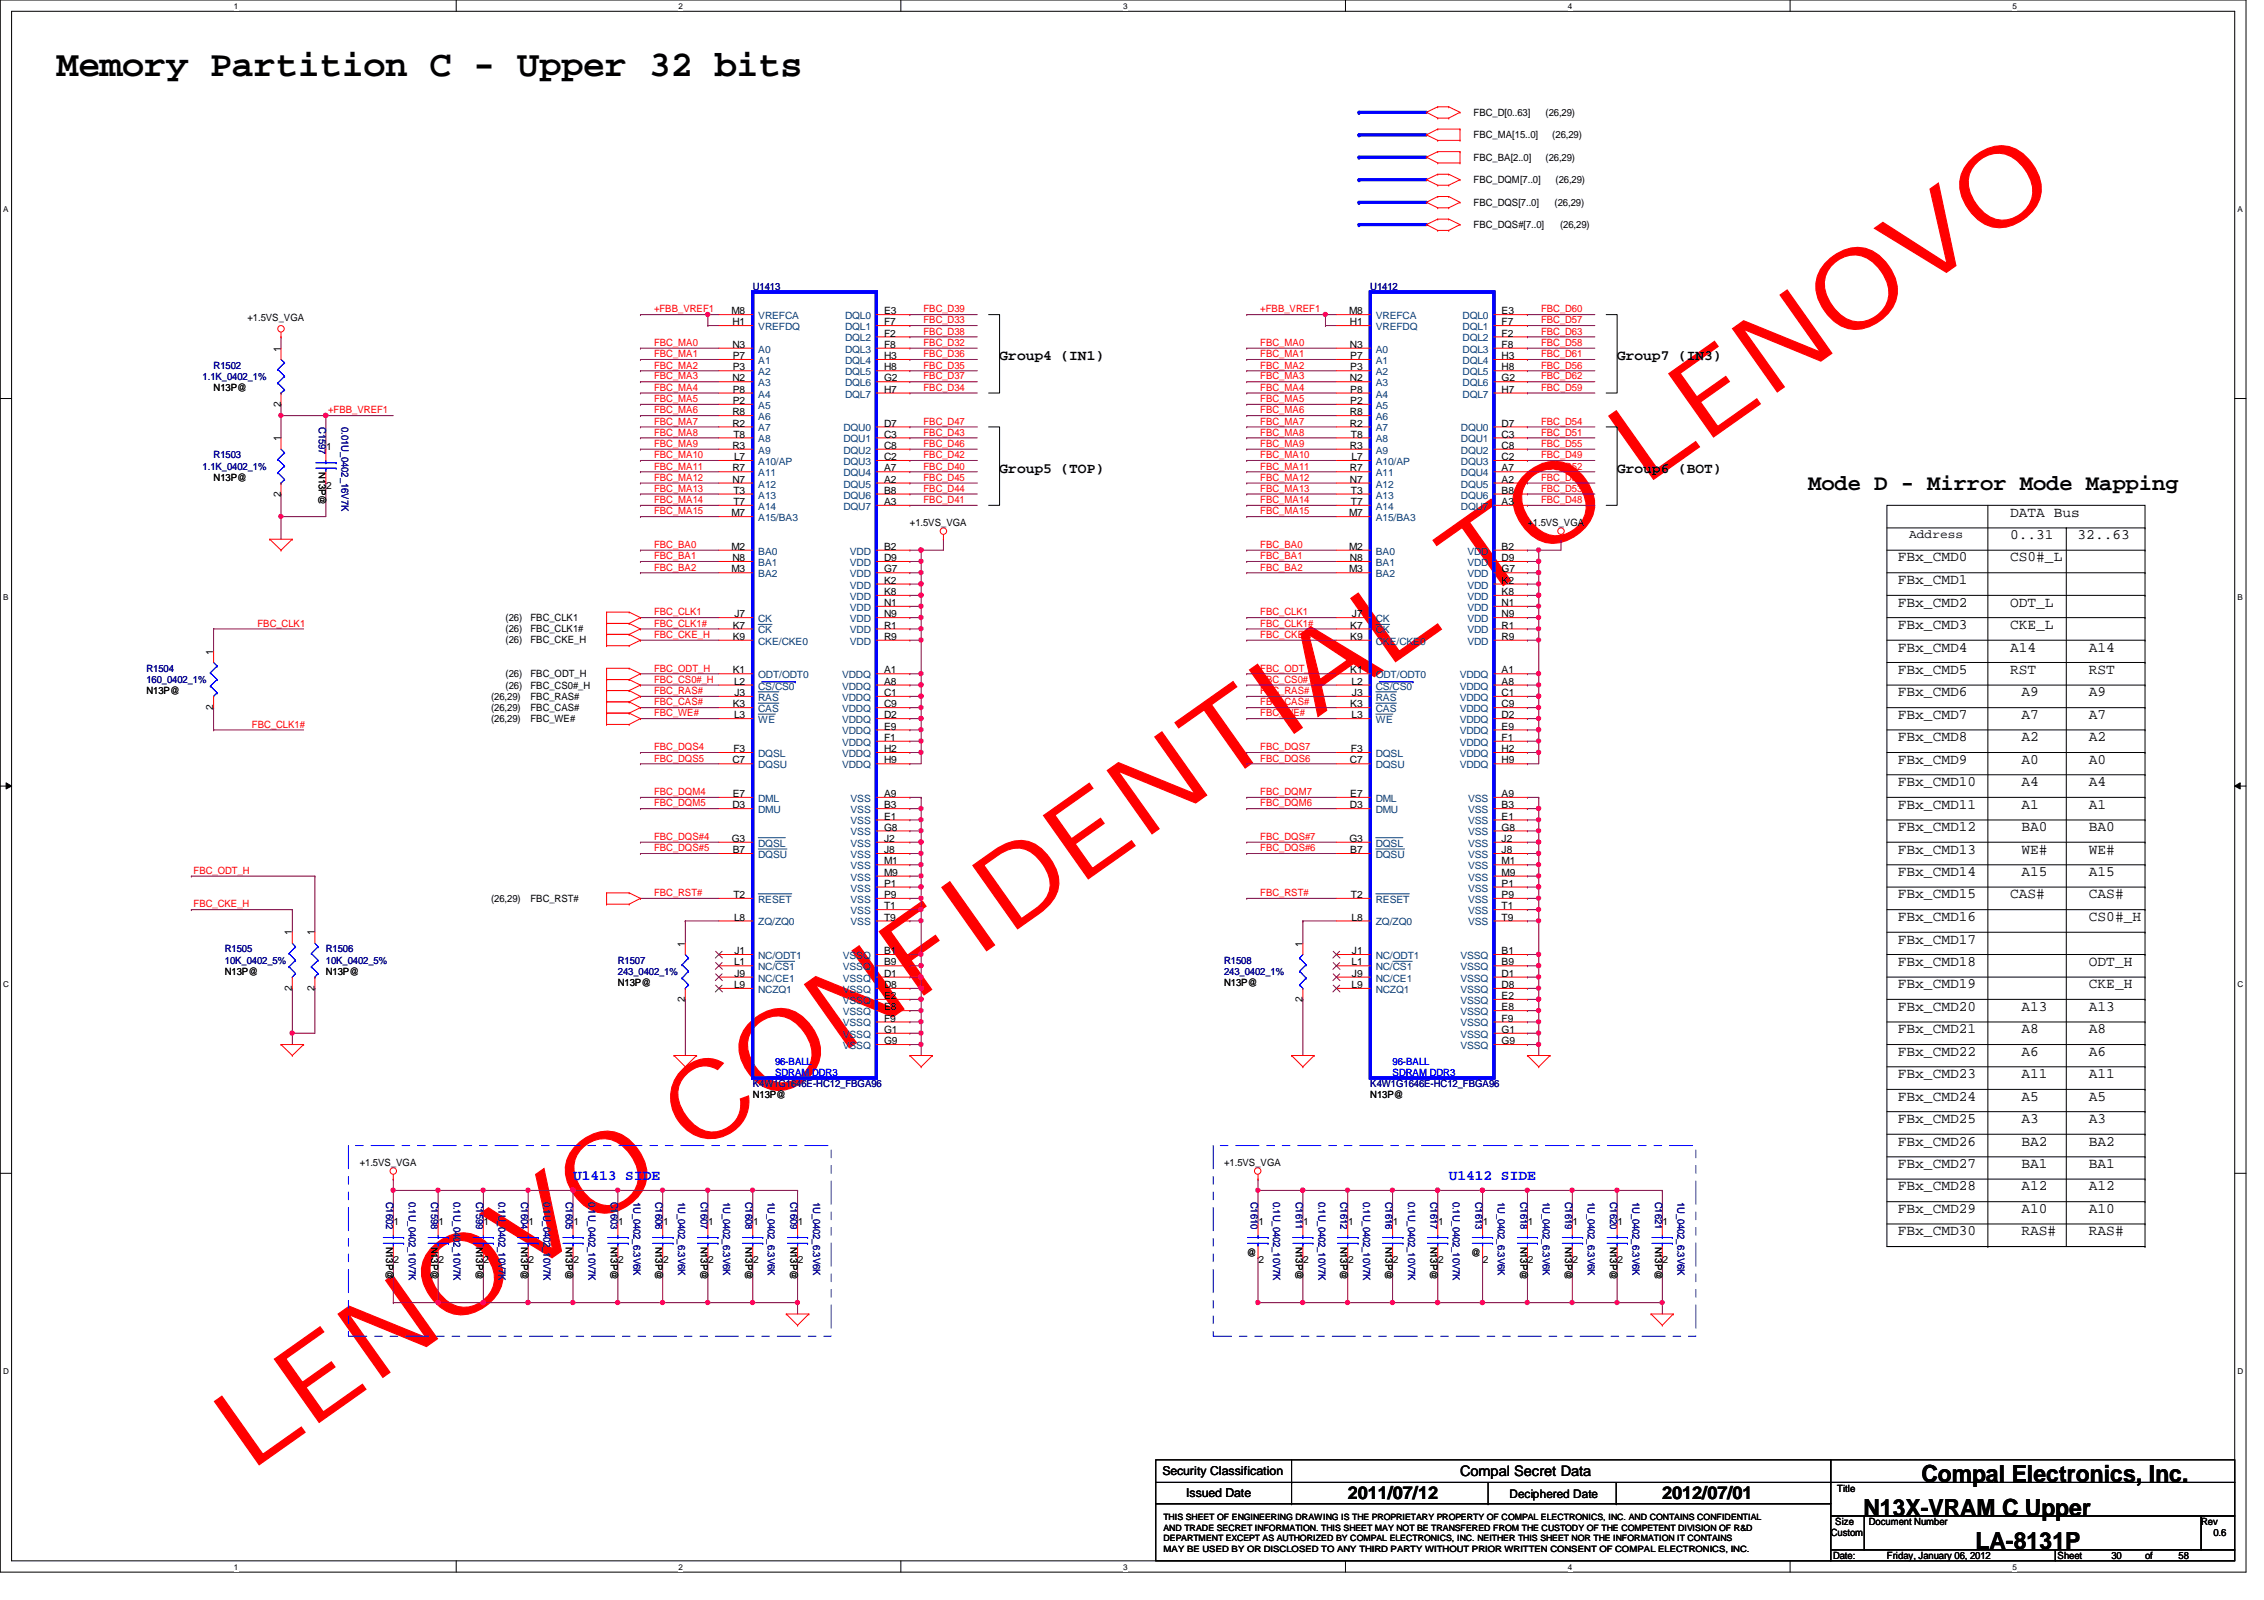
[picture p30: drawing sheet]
<svg xmlns="http://www.w3.org/2000/svg" width="297mm" height="210mm" viewBox="0 0 297 210" stroke-linecap="round" stroke-linejoin="round" font-family="sans-serif">
<defs><g id="words">
<text font-size="14.4" fill="#f00" x="32.7" y="193.1" transform="rotate(-35 32.7 193.1)">LENOVO CONFIDENTIAL TO LENOVO</text>
<text font-size="4.8" x="7.4" y="9.9">Memory Partition C - Upper 32 bits</text>
<g font-size="3.1">
<text x="252.1" y="194.4">Compal Electronics, Inc.</text>
<text x="244.5" y="198.8">N13X-VRAM C Upper</text>
<text x="259.2" y="203.2">LA-8131P</text>
</g>
<text font-size="2.9" x="237.2" y="64.3">Mode D - Mirror Mode Mapping</text>
<g font-size="2.3">
<text x="176.8" y="196.6">2011/07/12</text>
<text x="218.1" y="196.6">2012/07/01</text>
</g>
<g font-size="1.9">
<text x="131.1" y="47.3">Group4 (IN1)</text>
<text x="212.2" y="47.3">Group7 (IN3)</text>
<text x="131.1" y="62">Group5 (TOP)</text>
<text x="212.2" y="62">Group6 (BOT)</text>
<text x="263.7" y="67.8">DATA Bus</text>
<text x="263.7" y="70.7">0..31</text>
<text x="272.6" y="70.7">32..63</text>
<text x="249" y="76.6">FBx_CMD1</text>
<text x="249" y="73.7">FBx_CMD0</text>
<text x="263.7" y="73.7">CS0#_L</text>
<text x="249" y="79.6">FBx_CMD2</text>
<text x="249" y="82.5">FBx_CMD3</text>
<text x="263.7" y="82.5">CKE_L</text>
<text x="263.7" y="79.6">ODT_L</text>
<text x="249" y="85.5">FBx_CMD4</text>
<text x="249" y="88.4">FBx_CMD5</text>
<text x="263.7" y="85.5">A14</text>
<text x="263.7" y="88.4">RST</text>
<text x="274.1" y="85.5">A14</text>
<text x="274.1" y="88.4">RST</text>
<text x="249" y="91.4">FBx_CMD6</text>
<text x="249" y="94.3">FBx_CMD7</text>
<text x="265.2" y="94.3">A7</text>
<text x="265.2" y="91.4">A9</text>
<text x="274.1" y="91.4">A9</text>
<text x="274.1" y="94.3">A7</text>
<text x="249" y="97.2">FBx_CMD8</text>
<text x="249" y="100.2">FBx_CMD9</text>
<text x="265.2" y="100.2">A0</text>
<text x="265.2" y="97.2">A2</text>
<text x="274.1" y="97.2">A2</text>
<text x="274.1" y="100.2">A0</text>
<text x="249" y="103.1">FBx_CMD10</text>
<text x="249" y="106.1">FBx_CMD11</text>
<text x="265.2" y="106.1">A1</text>
<text x="265.2" y="103.1">A4</text>
<text x="274.1" y="103.1">A4</text>
<text x="274.1" y="106.1">A1</text>
<text x="249" y="109.1">FBx_CMD12</text>
<text x="249" y="112">FBx_CMD13</text>
<text x="265.2" y="112">WE#</text>
<text x="265.2" y="109.1">BA0</text>
<text x="274.1" y="112">WE#</text>
<text x="274.1" y="109.1">BA0</text>
<text x="249" y="114.9">FBx_CMD14</text>
<text x="249" y="117.9">FBx_CMD15</text>
<text x="263.7" y="117.9">CAS#</text>
<text x="265.2" y="114.9">A15</text>
<text x="274.1" y="117.9">CAS#</text>
<text x="274.1" y="114.9">A15</text>
<text x="249" y="120.8">FBx_CMD16</text>
<text x="249" y="123.8">FBx_CMD17</text>
<text x="274.1" y="120.8">CS0#_H</text>
<text x="249" y="126.7">FBx_CMD18</text>
<text x="249" y="129.7">FBx_CMD19</text>
<text x="274.1" y="129.7">CKE_H</text>
<text x="274.1" y="126.7">ODT_H</text>
<text x="249" y="132.6">FBx_CMD20</text>
<text x="249" y="135.6">FBx_CMD21</text>
<text x="265.2" y="135.6">A8</text>
<text x="265.2" y="132.6">A13</text>
<text x="274.1" y="132.6">A13</text>
<text x="274.1" y="135.6">A8</text>
<text x="249" y="138.5">FBx_CMD22</text>
<text x="249" y="141.4">FBx_CMD23</text>
<text x="265.2" y="141.4">A11</text>
<text x="265.2" y="138.5">A6</text>
<text x="274.1" y="138.5">A6</text>
<text x="274.1" y="141.4">A11</text>
<text x="249" y="144.4">FBx_CMD24</text>
<text x="249" y="147.3">FBx_CMD25</text>
<text x="265.2" y="144.4">A5</text>
<text x="265.2" y="147.3">A3</text>
<text x="274.1" y="144.4">A5</text>
<text x="274.1" y="147.3">A3</text>
<text x="249" y="150.3">FBx_CMD26</text>
<text x="249" y="153.2">FBx_CMD27</text>
<text x="265.2" y="153.2">BA1</text>
<text x="265.2" y="150.3">BA2</text>
<text x="274.1" y="153.2">BA1</text>
<text x="274.1" y="150.3">BA2</text>
<text x="249" y="159.1">FBx_CMD29</text>
<text x="249" y="156.2">FBx_CMD28</text>
<text x="265.2" y="156.2">A12</text>
<text x="265.2" y="159.1">A10</text>
<text x="274.1" y="159.1">A10</text>
<text x="274.1" y="156.2">A12</text>
<text x="249" y="162.1">FBx_CMD30</text>
<text x="265.2" y="162.1">RAS#</text>
<text x="274.1" y="162.1">RAS#</text>
<text x="191.6" y="193.7">Compal Secret Data</text>
</g>
<g font-size="1.9" fill="#00f">
<text x="75.2" y="154.8">U1413 SIDE</text>
<text x="190.1" y="154.8">U1412 SIDE</text>
</g>
<g font-size="1.6">
<text x="250.5" y="70.5">Address</text>
<text x="152.5" y="193.5">Security Classification</text>
<text x="155.6" y="196.3">Issued Date</text>
<text x="198" y="196.5">Deciphered Date</text>
</g>
<g font-size="1.3">
<text x="193.3" y="15.2">FBC_D[0..63]</text>
<text x="202.8" y="15.2">(26,29)</text>
<text x="193.3" y="18.1">FBC_MA[15..0]</text>
<text x="193.3" y="21.1">FBC_BA[2..0]</text>
<text x="202.8" y="21.1">(26,29)</text>
<text x="203.7" y="18.1">(26,29)</text>
<text x="193.3" y="24">FBC_DQM[7..0]</text>
<text x="193.3" y="27">FBC_DQS[7..0]</text>
<text x="193.3" y="29.9">FBC_DQS#[7..0]</text>
<text x="204" y="27">(26,29)</text>
<text x="204.1" y="24">(26,29)</text>
<text x="204.7" y="29.9">(26,29)</text>
<text x="96" y="41.2">M8</text>
<text x="116" y="41.2">E3</text>
<text x="177" y="41.2">M8</text>
<text x="197" y="41.2">E3</text>
<text x="32.5" y="42.2">+1.5VS_VGA</text>
<text x="36.8" y="46.1" transform="rotate(-90 36.8 46.1)">1</text>
<text x="96.1" y="45.6">N3</text>
<text x="96.1" y="42.7">H1</text>
<text x="96.1" y="47.1">P7</text>
<text x="116" y="42.7">F7</text>
<text x="116" y="44.2">F2</text>
<text x="116" y="45.6">F8</text>
<text x="116" y="47.1">H3</text>
<text x="177.1" y="45.6">N3</text>
<text x="177.1" y="42.7">H1</text>
<text x="177.2" y="47.1">P7</text>
<text x="197" y="42.7">F7</text>
<text x="197" y="44.2">F2</text>
<text x="197" y="45.6">F8</text>
<text x="197" y="47.1">H3</text>
<text x="28" y="51.3">N13P@</text>
<text x="36.8" y="53.3" transform="rotate(-90 36.8 53.3)">2</text>
<text x="96.1" y="50">N2</text>
<text x="96.1" y="48.6">P3</text>
<text x="96.1" y="51.5">P8</text>
<text x="96.1" y="53">P2</text>
<text x="116" y="48.6">H8</text>
<text x="116" y="50">G2</text>
<text x="116" y="51.5">H7</text>
<text x="177.1" y="50">N2</text>
<text x="177.2" y="48.6">P3</text>
<text x="177.2" y="51.5">P8</text>
<text x="177.2" y="53">P2</text>
<text x="197" y="48.6">H8</text>
<text x="197" y="50">G2</text>
<text x="197" y="51.5">H7</text>
<text x="36.8" y="57.9" transform="rotate(-90 36.8 57.9)">1</text>
<text x="42.8" y="59.1">1</text>
<text x="96.1" y="54.5">R8</text>
<text x="96.1" y="56">R2</text>
<text x="96.1" y="58.9">R3</text>
<text x="96.2" y="57.4">T8</text>
<text x="116" y="57.4">C3</text>
<text x="116" y="58.9">C8</text>
<text x="116" y="56">D7</text>
<text x="177.1" y="54.5">R8</text>
<text x="177.1" y="56">R2</text>
<text x="177.1" y="58.9">R3</text>
<text x="177.2" y="57.4">T8</text>
<text x="197" y="57.4">C3</text>
<text x="197" y="58.9">C8</text>
<text x="197" y="56">D7</text>
<text x="28" y="63.1">N13P@</text>
<text x="36.8" y="65.2" transform="rotate(-90 36.8 65.2)">2</text>
<text x="41.8" y="61.9" transform="rotate(90 41.8 61.9)">N13P@</text>
<text x="42.8" y="64.1">2</text>
<text x="96.1" y="61.8">R7</text>
<text x="96.1" y="63.3">N7</text>
<text x="96.2" y="64.8">T3</text>
<text x="96.3" y="60.4">L7</text>
<text x="116" y="60.4">C2</text>
<text x="116" y="61.8">A7</text>
<text x="116" y="63.3">A2</text>
<text x="116" y="64.8">B8</text>
<text x="177.1" y="61.8">R7</text>
<text x="177.1" y="63.3">N7</text>
<text x="177.2" y="64.8">T3</text>
<text x="177.3" y="60.4">L7</text>
<text x="197" y="60.4">C2</text>
<text x="197" y="61.8">A7</text>
<text x="197" y="63.3">A2</text>
<text x="197" y="64.8">B8</text>
<text x="96" y="67.7">M7</text>
<text x="96.2" y="66.3">T7</text>
<text x="116" y="66.3">A3</text>
<text x="119.4" y="69">+1.5VS_VGA</text>
<text x="177" y="67.7">M7</text>
<text x="177.2" y="66.3">T7</text>
<text x="197" y="66.3">A3</text>
<text x="200.4" y="69">+1.5VS_VGA</text>
<text x="96" y="72.1">M2</text>
<text x="96" y="75.1">M3</text>
<text x="96.1" y="73.6">N8</text>
<text x="116" y="72.1">B2</text>
<text x="116" y="73.6">D9</text>
<text x="116" y="75.1">G7</text>
<text x="116" y="76.6">K2</text>
<text x="177" y="72.1">M2</text>
<text x="177" y="75.1">M3</text>
<text x="177.1" y="73.6">N8</text>
<text x="197" y="72.1">B2</text>
<text x="197" y="73.6">D9</text>
<text x="197" y="75.1">G7</text>
<text x="197" y="76.6">K2</text>
<text x="66.3" y="81.5">(26)</text>
<text x="66.3" y="83">(26)</text>
<text x="69.6" y="81.5">FBC_CLK1</text>
<text x="69.6" y="83">FBC_CLK1#</text>
<text x="96.1" y="83.9">K9</text>
<text x="96.1" y="82.5">K7</text>
<text x="96.3" y="81">J7</text>
<text x="116" y="78.1">K8</text>
<text x="116" y="79.5">N1</text>
<text x="116" y="81">N9</text>
<text x="116" y="82.5">R1</text>
<text x="116" y="83.9">R9</text>
<text x="177.2" y="83.9">K9</text>
<text x="177.2" y="82.5">K7</text>
<text x="177.4" y="81">J7</text>
<text x="197" y="78.1">K8</text>
<text x="197" y="79.5">N1</text>
<text x="197" y="81">N9</text>
<text x="197" y="82.5">R1</text>
<text x="197" y="83.9">R9</text>
<text x="28" y="85.9" transform="rotate(-90 28 85.9)">1</text>
<text x="66.3" y="84.4">(26)</text>
<text x="66.3" y="88.9">(26)</text>
<text x="69.6" y="84.4">FBC_CKE_H</text>
<text x="69.6" y="88.9">FBC_ODT_H</text>
<text x="96.1" y="88.3">K1</text>
<text x="96.3" y="89.8">L2</text>
<text x="116" y="88.3">A1</text>
<text x="116" y="89.8">A8</text>
<text x="177.2" y="88.3">K1</text>
<text x="177.3" y="89.8">L2</text>
<text x="197" y="88.3">A1</text>
<text x="197" y="89.8">A8</text>
<text x="19.2" y="91.1">N13P@</text>
<text x="28" y="93.1" transform="rotate(-90 28 93.1)">2</text>
<text x="64.4" y="91.8">(26,29)</text>
<text x="64.4" y="93.3">(26,29)</text>
<text x="64.4" y="94.7">(26,29)</text>
<text x="66.3" y="90.3">(26)</text>
<text x="69.6" y="90.3">FBC_CS0#_H</text>
<text x="69.6" y="91.8">FBC_RAS#</text>
<text x="69.6" y="93.3">FBC_CAS#</text>
<text x="69.6" y="94.7">FBC_WE#</text>
<text x="96.1" y="92.8">K3</text>
<text x="96.3" y="94.2">L3</text>
<text x="96.3" y="91.3">J3</text>
<text x="116" y="91.3">C1</text>
<text x="116" y="92.8">C9</text>
<text x="116" y="95.7">E9</text>
<text x="116" y="94.2">D2</text>
<text x="177.2" y="92.8">K3</text>
<text x="177.3" y="94.2">L3</text>
<text x="177.4" y="91.3">J3</text>
<text x="197" y="91.3">C1</text>
<text x="197" y="92.8">C9</text>
<text x="197" y="95.7">E9</text>
<text x="197" y="94.2">D2</text>
<text x="96.1" y="100.2">C7</text>
<text x="96.2" y="98.7">F3</text>
<text x="116" y="97.2">F1</text>
<text x="116" y="98.7">H2</text>
<text x="116" y="100.2">H9</text>
<text x="177.1" y="100.2">C7</text>
<text x="177.2" y="98.7">F3</text>
<text x="197" y="97.2">F1</text>
<text x="197" y="98.7">H2</text>
<text x="197" y="100.2">H9</text>
<text x="96.1" y="106">D3</text>
<text x="96.1" y="104.6">E7</text>
<text x="116" y="104.6">A9</text>
<text x="116" y="107.5">E1</text>
<text x="116" y="106">B3</text>
<text x="177.1" y="106">D3</text>
<text x="177.2" y="104.6">E7</text>
<text x="197" y="104.6">A9</text>
<text x="197" y="107.5">E1</text>
<text x="197" y="106">B3</text>
<text x="96" y="110.4">G3</text>
<text x="96.1" y="111.9">B7</text>
<text x="116" y="109">G8</text>
<text x="116" y="110.4">J2</text>
<text x="116" y="111.9">J8</text>
<text x="116" y="113.4">M1</text>
<text x="177" y="110.4">G3</text>
<text x="177.2" y="111.9">B7</text>
<text x="197" y="109">G8</text>
<text x="197" y="110.4">J2</text>
<text x="197" y="111.9">J8</text>
<text x="197" y="113.4">M1</text>
<text x="64.4" y="118.3">(26,29)</text>
<text x="69.6" y="118.3">FBC_RST#</text>
<text x="96.2" y="117.8">T2</text>
<text x="116" y="114.9">M9</text>
<text x="116" y="116.3">P1</text>
<text x="116" y="117.8">P9</text>
<text x="116" y="119.3">T1</text>
<text x="177.2" y="117.8">T2</text>
<text x="197" y="114.9">M9</text>
<text x="197" y="116.3">P1</text>
<text x="197" y="117.8">P9</text>
<text x="197" y="119.3">T1</text>
<text x="38.3" y="122.7" transform="rotate(-90 38.3 122.7)">1</text>
<text x="41.3" y="122.7" transform="rotate(-90 41.3 122.7)">1</text>
<text x="89.9" y="124.2" transform="rotate(-90 89.9 124.2)">1</text>
<text x="96.3" y="120.8">L8</text>
<text x="96.3" y="125.2">J1</text>
<text x="116" y="125.2">B1</text>
<text x="116" y="120.8">T9</text>
<text x="170.9" y="124.2" transform="rotate(-90 170.9 124.2)">1</text>
<text x="177.3" y="120.8">L8</text>
<text x="177.4" y="125.2">J1</text>
<text x="197" y="125.2">B1</text>
<text x="197" y="120.8">T9</text>
<text x="29.5" y="127.9">N13P@</text>
<text x="38.3" y="130" transform="rotate(-90 38.3 130)">2</text>
<text x="41.3" y="130" transform="rotate(-90 41.3 130)">2</text>
<text x="42.8" y="127.9">N13P@</text>
<text x="81.1" y="129.4">N13P@</text>
<text x="89.9" y="131.4" transform="rotate(-90 89.9 131.4)">2</text>
<text x="96.3" y="126.7">L1</text>
<text x="96.3" y="129.6">L9</text>
<text x="96.3" y="128.1">J9</text>
<text x="116" y="128.1">D1</text>
<text x="116" y="126.7">B9</text>
<text x="116" y="129.6">D8</text>
<text x="116" y="131.1">E2</text>
<text x="160.6" y="129.4">N13P@</text>
<text x="170.9" y="131.4" transform="rotate(-90 170.9 131.4)">2</text>
<text x="177.3" y="126.7">L1</text>
<text x="177.3" y="129.6">L9</text>
<text x="177.4" y="128.1">J9</text>
<text x="197" y="128.1">D1</text>
<text x="197" y="126.7">B9</text>
<text x="197" y="129.6">D8</text>
<text x="197" y="131.1">E2</text>
<text x="116" y="132.5">E8</text>
<text x="116" y="134">F9</text>
<text x="116" y="135.5">G1</text>
<text x="116" y="137">G9</text>
<text x="197" y="132.5">E8</text>
<text x="197" y="134">F9</text>
<text x="197" y="135.5">G1</text>
<text x="197" y="137">G9</text>
<text x="98.8" y="144.1">N13P@</text>
<text x="179.8" y="144.1">N13P@</text>
<text x="47.2" y="153">+1.5VS_VGA</text>
<text x="160.6" y="153">+1.5VS_VGA</text>
<text x="51.6" y="160.7">1</text>
<text x="57.5" y="160.7">1</text>
<text x="63.5" y="160.7">1</text>
<text x="69.3" y="160.7">1</text>
<text x="75.2" y="160.7">1</text>
<text x="81.1" y="160.7">1</text>
<text x="87" y="160.7">1</text>
<text x="92.9" y="160.7">1</text>
<text x="98.8" y="160.7">1</text>
<text x="104.7" y="160.7">1</text>
<text x="165.1" y="160.7">1</text>
<text x="171" y="160.7">1</text>
<text x="176.9" y="160.7">1</text>
<text x="182.7" y="160.7">1</text>
<text x="188.7" y="160.7">1</text>
<text x="194.6" y="160.7">1</text>
<text x="200.4" y="160.7">1</text>
<text x="206.3" y="160.7">1</text>
<text x="212.2" y="160.7">1</text>
<text x="218.1" y="160.7">1</text>
<text x="50.7" y="163.5" transform="rotate(90 50.7 163.5)">N13P@</text>
<text x="51.6" y="165.7">2</text>
<text x="56.6" y="163.5" transform="rotate(90 56.6 163.5)">N13P@</text>
<text x="57.5" y="165.7">2</text>
<text x="62.5" y="163.5" transform="rotate(90 62.5 163.5)">N13P@</text>
<text x="63.5" y="165.7">2</text>
<text x="68.4" y="163.5" transform="rotate(90 68.4 163.5)">N13P@</text>
<text x="69.3" y="165.7">2</text>
<text x="74.2" y="163.5" transform="rotate(90 74.2 163.5)">N13P@</text>
<text x="75.2" y="165.7">2</text>
<text x="80.1" y="163.5" transform="rotate(90 80.1 163.5)">N13P@</text>
<text x="81.1" y="165.7">2</text>
<text x="86" y="163.5" transform="rotate(90 86 163.5)">N13P@</text>
<text x="87" y="165.7">2</text>
<text x="91.9" y="163.5" transform="rotate(90 91.9 163.5)">N13P@</text>
<text x="92.9" y="165.7">2</text>
<text x="97.8" y="163.5" transform="rotate(90 97.8 163.5)">N13P@</text>
<text x="98.8" y="165.7">2</text>
<text x="103.7" y="163.5" transform="rotate(90 103.7 163.5)">N13P@</text>
<text x="104.7" y="165.7">2</text>
<text x="163.6" y="164.7">@</text>
<text x="165.1" y="165.7">2</text>
<text x="170" y="163.5" transform="rotate(90 170 163.5)">N13P@</text>
<text x="171" y="165.7">2</text>
<text x="175.9" y="163.5" transform="rotate(90 175.9 163.5)">N13P@</text>
<text x="176.9" y="165.7">2</text>
<text x="181.8" y="163.5" transform="rotate(90 181.8 163.5)">N13P@</text>
<text x="182.7" y="165.7">2</text>
<text x="187.7" y="163.5" transform="rotate(90 187.7 163.5)">N13P@</text>
<text x="188.7" y="165.7">2</text>
<text x="193" y="164.7">@</text>
<text x="194.6" y="165.7">2</text>
<text x="199.5" y="163.5" transform="rotate(90 199.5 163.5)">N13P@</text>
<text x="200.4" y="165.7">2</text>
<text x="205.4" y="163.5" transform="rotate(90 205.4 163.5)">N13P@</text>
<text x="206.3" y="165.7">2</text>
<text x="211.2" y="163.5" transform="rotate(90 211.2 163.5)">N13P@</text>
<text x="212.2" y="165.7">2</text>
<text x="217.2" y="163.5" transform="rotate(90 217.2 163.5)">N13P@</text>
<text x="218.1" y="165.7">2</text>
<text x="241" y="195.8">Title</text>
<text x="240.2" y="201.5">Custom</text>
<text x="240.8" y="200.1">Size</text>
<text x="245.2" y="200.1">Document Number</text>
<text x="288.8" y="200.1">Rev</text>
<text x="290.4" y="201.5">0.6</text>
<text x="240.5" y="204.5">Date:</text>
<text x="247.6" y="204.5">Friday, January 06, 2012</text>
<text x="270" y="204.5">Sheet</text>
<text x="277" y="204.5">30</text>
<text x="281.4" y="204.5">of</text>
<text x="285.8" y="204.5">58</text>
</g>
<g font-size="1.3" fill="#f00">
<text x="85.8" y="41">+FBB_VREF1</text>
<text x="121.2" y="41">FBC_D39</text>
<text x="165.4" y="41">+FBB_VREF1</text>
<text x="202.2" y="41">FBC_D60</text>
<text x="85.8" y="45.4">FBC_MA0</text>
<text x="85.8" y="46.9">FBC_MA1</text>
<text x="121.2" y="46.9">FBC_D36</text>
<text x="121.2" y="42.4">FBC_D33</text>
<text x="121.2" y="45.4">FBC_D32</text>
<text x="121.2" y="43.9">FBC_D38</text>
<text x="165.4" y="45.4">FBC_MA0</text>
<text x="165.4" y="46.9">FBC_MA1</text>
<text x="202.2" y="43.9">FBC_D63</text>
<text x="202.2" y="46.9">FBC_D61</text>
<text x="202.2" y="45.4">FBC_D58</text>
<text x="202.2" y="42.4">FBC_D57</text>
<text x="85.8" y="52.7">FBC_MA5</text>
<text x="85.8" y="51.3">FBC_MA4</text>
<text x="85.8" y="48.3">FBC_MA2</text>
<text x="85.8" y="49.8">FBC_MA3</text>
<text x="121.2" y="51.3">FBC_D34</text>
<text x="121.2" y="49.8">FBC_D37</text>
<text x="121.2" y="48.3">FBC_D35</text>
<text x="165.4" y="52.7">FBC_MA5</text>
<text x="165.4" y="51.3">FBC_MA4</text>
<text x="165.4" y="49.8">FBC_MA3</text>
<text x="165.4" y="48.3">FBC_MA2</text>
<text x="202.2" y="51.3">FBC_D59</text>
<text x="202.2" y="49.8">FBC_D62</text>
<text x="202.2" y="48.3">FBC_D56</text>
<text x="43" y="54.2">+FBB_VREF1</text>
<text x="85.8" y="58.6">FBC_MA9</text>
<text x="85.8" y="55.7">FBC_MA7</text>
<text x="85.8" y="57.1">FBC_MA8</text>
<text x="85.8" y="54.2">FBC_MA6</text>
<text x="121.2" y="57.1">FBC_D43</text>
<text x="121.2" y="55.7">FBC_D47</text>
<text x="121.2" y="58.6">FBC_D46</text>
<text x="165.4" y="58.6">FBC_MA9</text>
<text x="165.4" y="55.7">FBC_MA7</text>
<text x="165.4" y="57.1">FBC_MA8</text>
<text x="165.4" y="54.2">FBC_MA6</text>
<text x="202.2" y="57.1">FBC_D51</text>
<text x="202.2" y="55.7">FBC_D54</text>
<text x="202.2" y="58.6">FBC_D55</text>
<text x="85.8" y="63.1">FBC_MA12</text>
<text x="85.8" y="66">FBC_MA14</text>
<text x="85.8" y="60.1">FBC_MA10</text>
<text x="85.8" y="61.6">FBC_MA11</text>
<text x="85.8" y="64.5">FBC_MA13</text>
<text x="121.2" y="63.1">FBC_D45</text>
<text x="121.2" y="61.6">FBC_D40</text>
<text x="121.2" y="64.5">FBC_D44</text>
<text x="121.2" y="66">FBC_D41</text>
<text x="121.2" y="60.1">FBC_D42</text>
<text x="165.4" y="66">FBC_MA14</text>
<text x="165.4" y="60.1">FBC_MA10</text>
<text x="165.4" y="61.6">FBC_MA11</text>
<text x="165.4" y="63.1">FBC_MA12</text>
<text x="165.4" y="64.5">FBC_MA13</text>
<text x="202.2" y="61.6">FBC_D52</text>
<text x="202.2" y="60.1">FBC_D49</text>
<text x="202.2" y="66">FBC_D48</text>
<text x="202.2" y="63.1">FBC_D50</text>
<text x="202.2" y="64.5">FBC_D53</text>
<text x="85.8" y="71.9">FBC_BA0</text>
<text x="85.8" y="67.5">FBC_MA15</text>
<text x="165.4" y="67.5">FBC_MA15</text>
<text x="165.4" y="71.9">FBC_BA0</text>
<text x="85.8" y="73.4">FBC_BA1</text>
<text x="85.8" y="74.8">FBC_BA2</text>
<text x="165.4" y="74.8">FBC_BA2</text>
<text x="165.4" y="73.4">FBC_BA1</text>
<text x="33.8" y="82.2">FBC_CLK1</text>
<text x="85.8" y="82.2">FBC_CLK1#</text>
<text x="85.8" y="80.7">FBC_CLK1</text>
<text x="85.8" y="83.7">FBC_CKE_H</text>
<text x="165.4" y="82.2">FBC_CLK1#</text>
<text x="165.4" y="80.7">FBC_CLK1</text>
<text x="165.4" y="83.7">FBC_CKE_H</text>
<text x="85.8" y="89.6">FBC_CS0#_H</text>
<text x="85.8" y="88.1">FBC_ODT_H</text>
<text x="165.4" y="89.6">FBC_CS0#_H</text>
<text x="165.4" y="88.1">FBC_ODT_H</text>
<text x="33.1" y="95.5">FBC_CLK1#</text>
<text x="85.8" y="91.1">FBC_RAS#</text>
<text x="85.8" y="92.5">FBC_CAS#</text>
<text x="85.8" y="94">FBC_WE#</text>
<text x="165.4" y="94">FBC_WE#</text>
<text x="165.4" y="91.1">FBC_RAS#</text>
<text x="165.4" y="92.5">FBC_CAS#</text>
<text x="85.8" y="99.9">FBC_DQS5</text>
<text x="85.8" y="98.4">FBC_DQS4</text>
<text x="165.4" y="98.4">FBC_DQS7</text>
<text x="165.4" y="99.9">FBC_DQS6</text>
<text x="85.8" y="105.8">FBC_DQM5</text>
<text x="85.8" y="104.3">FBC_DQM4</text>
<text x="165.4" y="105.8">FBC_DQM6</text>
<text x="165.4" y="104.3">FBC_DQM7</text>
<text x="85.8" y="111.7">FBC_DQS#5</text>
<text x="85.8" y="110.2">FBC_DQS#4</text>
<text x="165.4" y="110.2">FBC_DQS#7</text>
<text x="165.4" y="111.7">FBC_DQS#6</text>
<text x="25.4" y="114.6">FBC_ODT_H</text>
<text x="25.4" y="119">FBC_CKE_H</text>
<text x="85.8" y="117.6">FBC_RST#</text>
<text x="165.4" y="117.6">FBC_RST#</text>
</g>
<g font-size="1.3" fill="#000080">
<text x="98.8" y="38">U1413</text>
<text x="179.8" y="38">U1412</text>
<text x="26.6" y="49.8">1.1K_0402_1%</text>
<text x="28" y="48.3">R1502</text>
<text x="41.8" y="56" transform="rotate(90 41.8 56)">C1597</text>
<text x="44.8" y="56" transform="rotate(90 44.8 56)">0.01U_0402_16V7K</text>
<text x="26.6" y="61.6">1.1K_0402_1%</text>
<text x="28" y="60.1">R1503</text>
<text x="19.2" y="88.1">R1504</text>
<text x="19.2" y="89.6">160_0402_1%</text>
<text x="29.5" y="124.9">R1505</text>
<text x="42.8" y="124.9">R1506</text>
<text x="29.5" y="126.4">10K_0402_5%</text>
<text x="42.8" y="126.4">10K_0402_5%</text>
<text x="81.1" y="126.4">R1507</text>
<text x="81.1" y="127.9">243_0402_1%</text>
<text x="160.6" y="126.4">R1508</text>
<text x="160.6" y="127.9">243_0402_1%</text>
<text x="98.8" y="142.6">K4W1G1646E-HC12_FBGA96</text>
<text x="179.8" y="142.6">K4W1G1646E-HC12_FBGA96</text>
<text x="50.7" y="157.6" transform="rotate(90 50.7 157.6)">C1602</text>
<text x="53.6" y="157.6" transform="rotate(90 53.6 157.6)">0.1U_0402_10V7K</text>
<text x="56.6" y="157.6" transform="rotate(90 56.6 157.6)">C1598</text>
<text x="59.5" y="157.6" transform="rotate(90 59.5 157.6)">0.1U_0402_10V7K</text>
<text x="62.5" y="157.6" transform="rotate(90 62.5 157.6)">C1599</text>
<text x="65.4" y="157.6" transform="rotate(90 65.4 157.6)">0.1U_0402_10V7K</text>
<text x="68.4" y="157.6" transform="rotate(90 68.4 157.6)">C1604</text>
<text x="71.3" y="157.6" transform="rotate(90 71.3 157.6)">0.1U_0402_10V7K</text>
<text x="74.2" y="157.6" transform="rotate(90 74.2 157.6)">C1605</text>
<text x="77.2" y="157.6" transform="rotate(90 77.2 157.6)">0.1U_0402_10V7K</text>
<text x="80.1" y="157.6" transform="rotate(90 80.1 157.6)">C1603</text>
<text x="83.1" y="157.6" transform="rotate(90 83.1 157.6)">1U_0402_6.3V6K</text>
<text x="86" y="157.6" transform="rotate(90 86 157.6)">C1606</text>
<text x="89" y="157.6" transform="rotate(90 89 157.6)">1U_0402_6.3V6K</text>
<text x="91.9" y="157.6" transform="rotate(90 91.9 157.6)">C1607</text>
<text x="94.9" y="157.6" transform="rotate(90 94.9 157.6)">1U_0402_6.3V6K</text>
<text x="97.8" y="157.6" transform="rotate(90 97.8 157.6)">C1608</text>
<text x="100.8" y="157.6" transform="rotate(90 100.8 157.6)">1U_0402_6.3V6K</text>
<text x="103.7" y="157.6" transform="rotate(90 103.7 157.6)">C1609</text>
<text x="106.7" y="157.6" transform="rotate(90 106.7 157.6)">1U_0402_6.3V6K</text>
<text x="164.1" y="157.6" transform="rotate(90 164.1 157.6)">C1610</text>
<text x="167" y="157.6" transform="rotate(90 167 157.6)">0.1U_0402_10V7K</text>
<text x="170" y="157.6" transform="rotate(90 170 157.6)">C1611</text>
<text x="173" y="157.6" transform="rotate(90 173 157.6)">0.1U_0402_10V7K</text>
<text x="175.9" y="157.6" transform="rotate(90 175.9 157.6)">C1612</text>
<text x="178.9" y="157.6" transform="rotate(90 178.9 157.6)">0.1U_0402_10V7K</text>
<text x="181.8" y="157.6" transform="rotate(90 181.8 157.6)">C1616</text>
<text x="184.7" y="157.6" transform="rotate(90 184.7 157.6)">0.1U_0402_10V7K</text>
<text x="187.7" y="157.6" transform="rotate(90 187.7 157.6)">C1617</text>
<text x="190.6" y="157.6" transform="rotate(90 190.6 157.6)">0.1U_0402_10V7K</text>
<text x="193.6" y="157.6" transform="rotate(90 193.6 157.6)">C1613</text>
<text x="196.5" y="157.6" transform="rotate(90 196.5 157.6)">1U_0402_6.3V6K</text>
<text x="199.5" y="157.6" transform="rotate(90 199.5 157.6)">C1618</text>
<text x="202.4" y="157.6" transform="rotate(90 202.4 157.6)">1U_0402_6.3V6K</text>
<text x="205.4" y="157.6" transform="rotate(90 205.4 157.6)">C1619</text>
<text x="208.3" y="157.6" transform="rotate(90 208.3 157.6)">1U_0402_6.3V6K</text>
<text x="211.2" y="157.6" transform="rotate(90 211.2 157.6)">C1620</text>
<text x="214.2" y="157.6" transform="rotate(90 214.2 157.6)">1U_0402_6.3V6K</text>
<text x="217.2" y="157.6" transform="rotate(90 217.2 157.6)">C1621</text>
<text x="220.1" y="157.6" transform="rotate(90 220.1 157.6)">1U_0402_6.3V6K</text>
</g>
<g font-size="1.3" fill="#004080">
<text x="99.5" y="41.9">VREFCA</text>
<text x="110.9" y="41.9">DQL0</text>
<text x="180.5" y="41.9">VREFCA</text>
<text x="191.9" y="41.9">DQL0</text>
<text x="99.5" y="46.3">A0</text>
<text x="99.5" y="47.8">A1</text>
<text x="99.5" y="43.3">VREFDQ</text>
<text x="110.9" y="43.3">DQL1</text>
<text x="110.9" y="44.8">DQL2</text>
<text x="110.9" y="46.3">DQL3</text>
<text x="110.9" y="47.8">DQL4</text>
<text x="180.5" y="46.3">A0</text>
<text x="180.5" y="47.8">A1</text>
<text x="180.5" y="43.3">VREFDQ</text>
<text x="191.9" y="43.3">DQL1</text>
<text x="191.9" y="44.8">DQL2</text>
<text x="191.9" y="46.3">DQL3</text>
<text x="191.9" y="47.8">DQL4</text>
<text x="99.5" y="49.2">A2</text>
<text x="99.5" y="50.7">A3</text>
<text x="99.5" y="52.2">A4</text>
<text x="99.5" y="53.6">A5</text>
<text x="110.9" y="49.2">DQL5</text>
<text x="110.9" y="50.7">DQL6</text>
<text x="110.9" y="52.2">DQL7</text>
<text x="180.5" y="49.2">A2</text>
<text x="180.5" y="50.7">A3</text>
<text x="180.5" y="52.2">A4</text>
<text x="180.5" y="53.6">A5</text>
<text x="191.9" y="49.2">DQL5</text>
<text x="191.9" y="50.7">DQL6</text>
<text x="191.9" y="52.2">DQL7</text>
<text x="99.5" y="55.1">A6</text>
<text x="99.5" y="56.6">A7</text>
<text x="99.5" y="58">A8</text>
<text x="99.5" y="59.5">A9</text>
<text x="110.7" y="58">DQU1</text>
<text x="110.7" y="59.5">DQU2</text>
<text x="110.7" y="56.6">DQU0</text>
<text x="180.5" y="55.1">A6</text>
<text x="180.5" y="56.6">A7</text>
<text x="180.5" y="58">A8</text>
<text x="180.5" y="59.5">A9</text>
<text x="191.7" y="58">DQU1</text>
<text x="191.7" y="59.5">DQU2</text>
<text x="191.7" y="56.6">DQU0</text>
<text x="99.5" y="61">A10/AP</text>
<text x="99.5" y="62.5">A11</text>
<text x="99.5" y="64">A12</text>
<text x="99.5" y="65.4">A13</text>
<text x="110.7" y="61">DQU3</text>
<text x="110.7" y="62.5">DQU4</text>
<text x="110.7" y="64">DQU5</text>
<text x="110.7" y="65.4">DQU6</text>
<text x="180.5" y="61">A10/AP</text>
<text x="180.5" y="62.5">A11</text>
<text x="180.5" y="64">A12</text>
<text x="180.5" y="65.4">A13</text>
<text x="191.7" y="61">DQU3</text>
<text x="191.7" y="62.5">DQU4</text>
<text x="191.7" y="64">DQU5</text>
<text x="191.7" y="65.4">DQU6</text>
<text x="99.5" y="66.9">A14</text>
<text x="99.5" y="68.4">A15/BA3</text>
<text x="110.7" y="66.9">DQU7</text>
<text x="180.5" y="66.9">A14</text>
<text x="180.5" y="68.4">A15/BA3</text>
<text x="191.7" y="66.9">DQU7</text>
<text x="99.5" y="72.8">BA0</text>
<text x="99.5" y="74.3">BA1</text>
<text x="99.5" y="75.7">BA2</text>
<text x="111.5" y="72.8">VDD</text>
<text x="111.5" y="74.3">VDD</text>
<text x="111.5" y="75.7">VDD</text>
<text x="111.5" y="77.2">VDD</text>
<text x="180.5" y="72.8">BA0</text>
<text x="180.5" y="74.3">BA1</text>
<text x="180.5" y="75.7">BA2</text>
<text x="192.5" y="72.8">VDD</text>
<text x="192.5" y="74.3">VDD</text>
<text x="192.5" y="75.7">VDD</text>
<text x="192.5" y="77.2">VDD</text>
<text x="99.5" y="81.6">CK</text>
<text x="99.5" y="83.1">CK</text>
<text x="111.5" y="78.7">VDD</text>
<text x="111.5" y="80.1">VDD</text>
<text x="111.5" y="81.6">VDD</text>
<text x="111.5" y="83.1">VDD</text>
<text x="180.5" y="81.6">CK</text>
<text x="180.5" y="83.1">CK</text>
<text x="192.5" y="78.7">VDD</text>
<text x="192.5" y="80.1">VDD</text>
<text x="192.5" y="81.6">VDD</text>
<text x="192.5" y="83.1">VDD</text>
<text x="99.5" y="84.6">CKE/CKE0</text>
<text x="99.5" y="89">ODT/ODT0</text>
<text x="110.5" y="89">VDDQ</text>
<text x="111.5" y="84.6">VDD</text>
<text x="180.5" y="84.6">CKE/CKE0</text>
<text x="180.5" y="89">ODT/ODT0</text>
<text x="191.5" y="89">VDDQ</text>
<text x="192.5" y="84.6">VDD</text>
<text x="99.5" y="94.9">WE</text>
<text x="99.5" y="91.9">RAS</text>
<text x="99.5" y="93.4">CAS</text>
<text x="99.5" y="90.5">CS/CS0</text>
<text x="110.5" y="90.5">VDDQ</text>
<text x="110.5" y="91.9">VDDQ</text>
<text x="110.5" y="93.4">VDDQ</text>
<text x="110.5" y="94.9">VDDQ</text>
<text x="180.5" y="94.9">WE</text>
<text x="180.5" y="91.9">RAS</text>
<text x="180.5" y="93.4">CAS</text>
<text x="180.5" y="90.5">CS/CS0</text>
<text x="191.5" y="90.5">VDDQ</text>
<text x="191.5" y="91.9">VDDQ</text>
<text x="191.5" y="93.4">VDDQ</text>
<text x="191.5" y="94.9">VDDQ</text>
<text x="99.5" y="99.3">DQSL</text>
<text x="99.5" y="100.8">DQSU</text>
<text x="110.5" y="96.4">VDDQ</text>
<text x="110.5" y="97.8">VDDQ</text>
<text x="110.5" y="99.3">VDDQ</text>
<text x="110.5" y="100.8">VDDQ</text>
<text x="180.5" y="99.3">DQSL</text>
<text x="180.5" y="100.8">DQSU</text>
<text x="191.5" y="96.4">VDDQ</text>
<text x="191.5" y="97.8">VDDQ</text>
<text x="191.5" y="99.3">VDDQ</text>
<text x="191.5" y="100.8">VDDQ</text>
<text x="99.5" y="106.7">DMU</text>
<text x="99.5" y="105.2">DML</text>
<text x="111.6" y="105.2">VSS</text>
<text x="111.6" y="106.7">VSS</text>
<text x="180.5" y="106.7">DMU</text>
<text x="180.5" y="105.2">DML</text>
<text x="192.6" y="105.2">VSS</text>
<text x="192.6" y="106.7">VSS</text>
<text x="99.5" y="112.6">DQSU</text>
<text x="99.5" y="111.1">DQSL</text>
<text x="111.6" y="108.2">VSS</text>
<text x="111.6" y="109.6">VSS</text>
<text x="111.6" y="111.1">VSS</text>
<text x="111.6" y="112.6">VSS</text>
<text x="180.5" y="112.6">DQSU</text>
<text x="180.5" y="111.1">DQSL</text>
<text x="192.6" y="108.2">VSS</text>
<text x="192.6" y="109.6">VSS</text>
<text x="192.6" y="111.1">VSS</text>
<text x="192.6" y="112.6">VSS</text>
<text x="99.5" y="118.4">RESET</text>
<text x="111.6" y="114">VSS</text>
<text x="111.6" y="115.5">VSS</text>
<text x="111.6" y="117">VSS</text>
<text x="111.6" y="118.4">VSS</text>
<text x="111.6" y="119.9">VSS</text>
<text x="180.5" y="118.4">RESET</text>
<text x="192.6" y="114">VSS</text>
<text x="192.6" y="115.5">VSS</text>
<text x="192.6" y="117">VSS</text>
<text x="192.6" y="118.4">VSS</text>
<text x="192.6" y="119.9">VSS</text>
<text x="99.5" y="125.8">NC/ODT1</text>
<text x="99.5" y="121.4">ZQ/ZQ0</text>
<text x="110.6" y="125.8">VSSQ</text>
<text x="111.6" y="121.4">VSS</text>
<text x="180.5" y="125.8">NC/ODT1</text>
<text x="180.5" y="121.4">ZQ/ZQ0</text>
<text x="191.6" y="125.8">VSSQ</text>
<text x="192.6" y="121.4">VSS</text>
<text x="99.5" y="127.3">NC/CS1</text>
<text x="99.5" y="128.8">NC/CE1</text>
<text x="99.5" y="130.3">NCZQ1</text>
<text x="110.6" y="128.8">VSSQ</text>
<text x="110.6" y="127.3">VSSQ</text>
<text x="110.6" y="130.3">VSSQ</text>
<text x="110.6" y="131.7">VSSQ</text>
<text x="180.5" y="127.3">NC/CS1</text>
<text x="180.5" y="128.8">NC/CE1</text>
<text x="180.5" y="130.3">NCZQ1</text>
<text x="191.6" y="128.8">VSSQ</text>
<text x="191.6" y="127.3">VSSQ</text>
<text x="191.6" y="130.3">VSSQ</text>
<text x="191.6" y="131.7">VSSQ</text>
<text x="110.6" y="133.2">VSSQ</text>
<text x="110.6" y="134.7">VSSQ</text>
<text x="110.6" y="136.1">VSSQ</text>
<text x="110.6" y="137.6">VSSQ</text>
<text x="191.6" y="133.2">VSSQ</text>
<text x="191.6" y="134.7">VSSQ</text>
<text x="191.6" y="136.1">VSSQ</text>
<text x="191.6" y="137.6">VSSQ</text>
</g>
<g font-size="1.3" fill="#00f">
<text x="101.7" y="139.7">96-BALL</text>
<text x="101.7" y="141.1">SDRAM DDR3</text>
<text x="182.7" y="139.7">96-BALL</text>
<text x="182.7" y="141.1">SDRAM DDR3</text>
</g>
<g font-size="1.1">
<text x="30.7" y="1.1">1</text>
<text x="89" y="1.1">2</text>
<text x="147.4" y="1.1">3</text>
<text x="205.7" y="1.1">4</text>
<text x="264" y="1.1">5</text>
<text x=".4" y="27.9">A</text>
<text x="293.6" y="27.9">A</text>
<text x=".4" y="78.7">B</text>
<text x="293.6" y="78.7">B</text>
<text x=".4" y="129.5">C</text>
<text x="293.6" y="129.5">C</text>
<text x=".4" y="180.3">D</text>
<text x="293.6" y="180.3">D</text>
<text x="152.7" y="202.2">DEPARTMENT EXCEPT AS AUTHORIZED BY COMPAL ELECTRONICS, INC. NEITHER THIS SHEET NOR THE INFORMATION IT CONTAINS</text>
<text x="152.7" y="199.4">THIS SHEET OF ENGINEERING DRAWING IS THE PROPRIETARY PROPERTY OF COMPAL ELECTRONICS, INC. AND CONTAINS CONFIDENTIAL</text>
<text x="152.7" y="203.6">MAY BE USED BY OR DISCLOSED TO ANY THIRD PARTY WITHOUT PRIOR WRITTEN CONSENT OF COMPAL ELECTRONICS, INC.</text>
<text x="152.7" y="200.8">AND TRADE SECRET INFORMATION. THIS SHEET MAY NOT BE TRANSFERED FROM THE CUSTODY OF THE COMPETENT DIVISION OF R&amp;D</text>
<text x="30.7" y="205.9">1</text>
<text x="89" y="205.9">2</text>
<text x="147.4" y="205.9">3</text>
<text x="205.7" y="205.9">4</text>
<text x="264" y="205.9">5</text>
</g>
</g></defs>
<path d="M0 0h294.7v206.2h-294.7zM1.5 1.5h291.7v203.3h-291.7z" fill="none" stroke="#000" stroke-width=".13"/>
<g fill="#fff">
<path d="M30.7 .2h.6v1.2h-.6z"/>
<path d="M30.7 204.9h.6v1.2h-.6z"/>
</g>
<path d="M59.9 0v1.5M59.9 204.8v1.4" fill="none" stroke="#000" stroke-width=".13"/>
<g fill="#fff">
<path d="M89 .2h.6v1.2h-.6z"/>
<path d="M89 204.9h.6v1.2h-.6z"/>
</g>
<path d="M118.2 0v1.5M118.2 204.8v1.4" fill="none" stroke="#000" stroke-width=".13"/>
<g fill="#fff">
<path d="M147.4 .2h.6v1.2h-.6z"/>
<path d="M147.4 204.9h.6v1.2h-.6z"/>
</g>
<path d="M176.5 0v1.5M176.5 204.8v1.4" fill="none" stroke="#000" stroke-width=".13"/>
<g fill="#fff">
<path d="M205.7 .2h.6v1.2h-.6z"/>
<path d="M205.7 204.9h.6v1.2h-.6z"/>
</g>
<path d="M234.9 0v1.5M234.9 204.8v1.4" fill="none" stroke="#000" stroke-width=".13"/>
<g fill="#fff">
<path d="M264 .2h.6v1.2h-.6z"/>
<path d="M264 204.9h.6v1.2h-.6z"/>
<path d="M.4 26.9h.7v1.2h-.7z"/>
<path d="M293.6 26.9h.7v1.2h-.7z"/>
<path d="M.4 77.7h.7v1.2h-.7z"/>
<path d="M293.6 77.7h.7v1.2h-.7z"/>
</g>
<path d="M0 52.3h1.5M293.2 52.3h1.5" fill="none" stroke="#000" stroke-width=".13"/>
<g fill="#fff">
<path d="M.4 128.5h.8v1.2h-.8z"/>
<path d="M293.6 128.5h.7v1.2h-.7z"/>
</g>
<path d="M0 103.1h1.5M.8 102.7l.7 .4-.7 .4zM293.2 103.1l.7-.4v.8zM293.2 103.1h1.5" fill="none" stroke="#000" stroke-width=".13"/>
<path d="M.8 102.7l.7 .4-.7 .4zM293.2 103.1l.7-.4v.8z" fill="#000"/>
<g fill="#fff">
<path d="M.4 179.3h.8v1.2h-.8z"/>
<path d="M293.6 179.3h.7v1.2h-.7z"/>
</g>
<path d="M0 153.9h1.5M293.2 153.9h1.5" fill="none" stroke="#000" stroke-width=".13"/>
<path d="M200.4 79.5h.1M200.4 79.5h1.5M200.4 81h.1M200.4 81h1.5M200.4 112h.1M200.4 113.5h.1M200.4 114.9h.1M200.4 110.5h.1M200.4 112h1.5M200.4 113.5h1.5M200.4 114.9h1.5M200.4 110.5h1.5" fill="none" stroke="#800040" stroke-width=".13"/>
<circle cx="201.9" cy="110.5" r=".29" fill="#f0f"/>
<circle cx="201.9" cy="110.5" r=".29" fill="none" stroke="#f0f" stroke-width=".13"/>
<path d="M201.9 98.7h.1M201.9 98.7v1.5M201.9 112h.1M201.9 112v1.5" fill="none" stroke="#800040" stroke-width=".13"/>
<circle cx="201.9" cy="111.9" r=".29" fill="#f0f"/>
<circle cx="201.9" cy="111.9" r=".29" fill="none" stroke="#f0f" stroke-width=".13"/>
<path d="M201.9 114.9h.1M201.9 114.9v1.5" fill="none" stroke="#800040" stroke-width=".13"/>
<circle cx="201.9" cy="116.3" r=".29" fill="#f0f"/>
<circle cx="201.9" cy="116.3" r=".29" fill="none" stroke="#f0f" stroke-width=".13"/>
<circle cx="201.9" cy="114.9" r=".29" fill="#f0f"/>
<circle cx="201.9" cy="114.9" r=".29" fill="none" stroke="#f0f" stroke-width=".13"/>
<path d="M201.9 88.4h.1M201.9 88.4v1.5M201.9 109h.1M201.9 109v1.5" fill="none" stroke="#800040" stroke-width=".13"/>
<circle cx="201.9" cy="89.8" r=".29" fill="#f0f"/>
<circle cx="201.9" cy="89.8" r=".29" fill="none" stroke="#f0f" stroke-width=".13"/>
<circle cx="201.9" cy="88.4" r=".29" fill="#f0f"/>
<circle cx="201.9" cy="88.4" r=".29" fill="none" stroke="#f0f" stroke-width=".13"/>
<path d="M201.9 91.4h.1M201.9 91.4v1.4" fill="none" stroke="#800040" stroke-width=".13"/>
<circle cx="201.9" cy="91.3" r=".29" fill="#f0f"/>
<circle cx="201.9" cy="91.3" r=".29" fill="none" stroke="#f0f" stroke-width=".13"/>
<path d="M200.4 94.3h.1M200.4 94.3h1.5M201.9 94.3h.1M201.9 94.3v1.5" fill="none" stroke="#800040" stroke-width=".13"/>
<circle cx="201.9" cy="94.2" r=".29" fill="#f0f"/>
<circle cx="201.9" cy="94.2" r=".29" fill="none" stroke="#f0f" stroke-width=".13"/>
<path d="M200.4 91.4h.1M200.4 91.4h1.5" fill="none" stroke="#800040" stroke-width=".13"/>
<circle cx="201.9" cy="91.3" r=".29" fill="#f0f"/>
<circle cx="201.9" cy="91.3" r=".29" fill="none" stroke="#f0f" stroke-width=".13"/>
<path d="M200.4 92.8h.1M200.4 95.8h.1M200.4 92.8h1.5M200.4 95.8h1.5" fill="none" stroke="#800040" stroke-width=".13"/>
<circle cx="201.9" cy="95.7" r=".29" fill="#f0f"/>
<circle cx="201.9" cy="95.7" r=".29" fill="none" stroke="#f0f" stroke-width=".13"/>
<path d="M200.4 89.9h.1M200.4 97.2h.1M200.4 89.9h1.5M200.4 97.2h1.5M200.4 100.2h.1M200.4 100.2h1.5M201.9 132.6h.1M201.9 132.6v1.5" fill="none" stroke="#800040" stroke-width=".13"/>
<circle cx="201.9" cy="132.6" r=".29" fill="#f0f"/>
<circle cx="201.9" cy="132.6" r=".29" fill="none" stroke="#f0f" stroke-width=".13"/>
<path d="M200.4 98.7h.1M200.4 98.7h1.5M200.4 135.6h.1M200.4 132.6h.1M200.4 135.6h1.5M200.4 132.6h1.5M201.9 137h.1M201.9 137v1.5" fill="none" stroke="#800040" stroke-width=".13"/>
<circle cx="201.9" cy="98.7" r=".29" fill="#f0f"/>
<circle cx="201.9" cy="98.7" r=".29" fill="none" stroke="#f0f" stroke-width=".13"/>
<path d="M200.4 88.4h.1M200.4 88.4h1.5M201.9 134.1h.1M201.9 134.1v1.5" fill="none" stroke="#800040" stroke-width=".13"/>
<circle cx="201.9" cy="134" r=".29" fill="#f0f"/>
<circle cx="201.9" cy="134" r=".29" fill="none" stroke="#f0f" stroke-width=".13"/>
<path d="M200.4 131.1h.1M200.4 131.1h1.5" fill="none" stroke="#800040" stroke-width=".13"/>
<circle cx="201.9" cy="131.1" r=".29" fill="#f0f"/>
<circle cx="201.9" cy="131.1" r=".29" fill="none" stroke="#f0f" stroke-width=".13"/>
<path d="M200.4 106.1h.1M200.4 106.1h1.5M201.9 129.7h.1M201.9 129.7v1.4" fill="none" stroke="#800040" stroke-width=".13"/>
<circle cx="201.9" cy="106.1" r=".29" fill="#f0f"/>
<circle cx="201.9" cy="106.1" r=".29" fill="none" stroke="#f0f" stroke-width=".13"/>
<path d="M201.9 107.6h.1M201.9 107.6v1.4M200.4 134.1h.1M200.4 134.1h1.5" fill="none" stroke="#800040" stroke-width=".13"/>
<circle cx="201.9" cy="107.5" r=".29" fill="#f0f"/>
<circle cx="201.9" cy="107.5" r=".29" fill="none" stroke="#f0f" stroke-width=".13"/>
<path d="M200.4 137h.1M200.4 137h1.5" fill="none" stroke="#800040" stroke-width=".13"/>
<circle cx="201.9" cy="137" r=".29" fill="#f0f"/>
<circle cx="201.9" cy="137" r=".29" fill="none" stroke="#f0f" stroke-width=".13"/>
<path d="M200.4 107.6h.1M200.4 109h.1M200.4 107.6h1.5M200.4 109h1.5" fill="none" stroke="#800040" stroke-width=".13"/>
<circle cx="201.9" cy="109" r=".29" fill="#f0f"/>
<circle cx="201.9" cy="109" r=".29" fill="none" stroke="#f0f" stroke-width=".13"/>
<path d="M201.9 104.6h.1M201.9 104.6v1.5M200.4 129.7h.1M200.4 129.7h1.5" fill="none" stroke="#800040" stroke-width=".13"/>
<circle cx="201.9" cy="129.6" r=".29" fill="#f0f"/>
<circle cx="201.9" cy="129.6" r=".29" fill="none" stroke="#f0f" stroke-width=".13"/>
<path d="M200.4 104.6h.1M200.4 104.6h1.5M201.9 128.2h.1M201.9 126.7h.1M201.9 126.7v3" fill="none" stroke="#800040" stroke-width=".13"/>
<circle cx="201.9" cy="126.7" r=".29" fill="#f0f"/>
<circle cx="201.9" cy="126.7" r=".29" fill="none" stroke="#f0f" stroke-width=".13"/>
<path d="M201.9 113.5h.1M201.9 113.5v1.4M200.4 125.2h.1M200.4 125.2h1.5" fill="none" stroke="#800040" stroke-width=".13"/>
<circle cx="201.9" cy="113.4" r=".29" fill="#f0f"/>
<circle cx="201.9" cy="113.4" r=".29" fill="none" stroke="#f0f" stroke-width=".13"/>
<path d="M200.4 128.2h.1M200.4 128.2h1.5" fill="none" stroke="#800040" stroke-width=".13"/>
<circle cx="201.9" cy="128.2" r=".29" fill="#f0f"/>
<circle cx="201.9" cy="128.2" r=".29" fill="none" stroke="#f0f" stroke-width=".13"/>
<path d="M201.9 125.2h.1M201.9 125.2v1.5" fill="none" stroke="#800040" stroke-width=".13"/>
<circle cx="201.9" cy="126.7" r=".29" fill="#f0f"/>
<circle cx="201.9" cy="126.7" r=".29" fill="none" stroke="#f0f" stroke-width=".13"/>
<circle cx="201.9" cy="125.2" r=".29" fill="#f0f"/>
<circle cx="201.9" cy="125.2" r=".29" fill="none" stroke="#f0f" stroke-width=".13"/>
<path d="M84 41.3h.1M84 41.3h8.9M123.8 70.7h.1M123.8 70.7v1.5M200.4 126.7h.1M200.4 126.7h1.5" fill="none" stroke="#800040" stroke-width=".13"/>
<circle cx="92.8" cy="41.2" r=".29" fill="#f0f"/>
<circle cx="92.8" cy="41.2" r=".29" fill="none" stroke="#f0f" stroke-width=".13"/>
<path d="M120.9 135.6h.1M120.9 135.6v1.4" fill="none" stroke="#800040" stroke-width=".13"/>
<circle cx="120.8" cy="135.5" r=".29" fill="#f0f"/>
<circle cx="120.8" cy="135.5" r=".29" fill="none" stroke="#f0f" stroke-width=".13"/>
<path d="M120.9 97.2h.1M120.9 97.2v1.5" fill="none" stroke="#800040" stroke-width=".13"/>
<circle cx="120.8" cy="97.2" r=".29" fill="#f0f"/>
<circle cx="120.8" cy="97.2" r=".29" fill="none" stroke="#f0f" stroke-width=".13"/>
<path d="M201.9 135.6h.1M201.9 135.6v1.4" fill="none" stroke="#800040" stroke-width=".13"/>
<circle cx="201.9" cy="135.5" r=".29" fill="#f0f"/>
<circle cx="201.9" cy="135.5" r=".29" fill="none" stroke="#f0f" stroke-width=".13"/>
<path d="M201.9 97.2h.1M201.9 97.2v1.5" fill="none" stroke="#800040" stroke-width=".13"/>
<circle cx="201.9" cy="97.2" r=".29" fill="#f0f"/>
<circle cx="201.9" cy="97.2" r=".29" fill="none" stroke="#f0f" stroke-width=".13"/>
<path d="M201.9 81h.1M201.9 81v1.5" fill="none" stroke="#800040" stroke-width=".13"/>
<circle cx="201.9" cy="81" r=".29" fill="#f0f"/>
<circle cx="201.9" cy="81" r=".29" fill="none" stroke="#f0f" stroke-width=".13"/>
<path d="M120.9 81h.1M120.9 81v1.5" fill="none" stroke="#800040" stroke-width=".13"/>
<circle cx="120.8" cy="81" r=".29" fill="#f0f"/>
<circle cx="120.8" cy="81" r=".29" fill="none" stroke="#f0f" stroke-width=".13"/>
<path d="M201.9 84h.1M201.9 84v4.4" fill="none" stroke="#800040" stroke-width=".13"/>
<circle cx="201.9" cy="84" r=".29" fill="#f0f"/>
<circle cx="201.9" cy="84" r=".29" fill="none" stroke="#f0f" stroke-width=".13"/>
<path d="M120.9 84h.1M120.9 84v4.4" fill="none" stroke="#800040" stroke-width=".13"/>
<circle cx="120.8" cy="88.4" r=".29" fill="#f0f"/>
<circle cx="120.8" cy="88.4" r=".29" fill="none" stroke="#f0f" stroke-width=".13"/>
<circle cx="120.8" cy="84" r=".29" fill="#f0f"/>
<circle cx="120.8" cy="84" r=".29" fill="none" stroke="#f0f" stroke-width=".13"/>
<path d="M41.3 129.7h.1M41.3 129.7v5.9M86.9 165h.1M86.9 170.9h.1M86.9 165v5.9M86.9 170.9h6" fill="none" stroke="#800040" stroke-width=".13"/>
<circle cx="86.9" cy="170.9" r=".29" fill="#f0f"/>
<circle cx="86.9" cy="170.9" r=".29" fill="none" stroke="#f0f" stroke-width=".13"/>
<path d="M75.2 156.2h.1M75.2 156.2v4.4M81.1 156.2h.1M81.1 156.2h11.8M86.9 156.2h.1M86.9 156.2v4.4M75.2 165h.1M75.2 165v5.9M81.1 170.9h.1M81.1 170.9h5.8" fill="none" stroke="#800040" stroke-width=".13"/>
<circle cx="86.9" cy="156.1" r=".29" fill="#f0f"/>
<circle cx="86.9" cy="156.1" r=".29" fill="none" stroke="#f0f" stroke-width=".13"/>
<path d="M69.3 165h.1M69.3 170.9h.1M69.3 165v5.9M69.3 170.9h5.9" fill="none" stroke="#800040" stroke-width=".13"/>
<circle cx="69.3" cy="170.9" r=".29" fill="#f0f"/>
<circle cx="69.3" cy="170.9" r=".29" fill="none" stroke="#f0f" stroke-width=".13"/>
<path d="M92.9 156.2h.1M92.9 156.2v4.4M98.8 156.2h.1M98.8 156.2h5.8" fill="none" stroke="#800040" stroke-width=".13"/>
<circle cx="98.7" cy="156.1" r=".29" fill="#f0f"/>
<circle cx="98.7" cy="156.1" r=".29" fill="none" stroke="#f0f" stroke-width=".13"/>
<path d="M98.8 156.2h.1M98.8 156.2v4.4M104.6 156.2h.1M104.6 156.2v4.4M57.5 170.9h.1M57.5 170.9h11.8M63.4 170.9h.1" fill="none" stroke="#800040" stroke-width=".13"/>
<circle cx="69.3" cy="170.9" r=".29" fill="#f0f"/>
<circle cx="69.3" cy="170.9" r=".29" fill="none" stroke="#f0f" stroke-width=".13"/>
<circle cx="63.4" cy="170.9" r=".29" fill="#f0f"/>
<circle cx="63.4" cy="170.9" r=".29" fill="none" stroke="#f0f" stroke-width=".13"/>
<path d="M51.6 170.9h.1M57.5 165h.1M57.5 165v5.9h-5.9M63.4 165h.1M63.4 165v5.9" fill="none" stroke="#800040" stroke-width=".13"/>
<circle cx="57.5" cy="170.9" r=".29" fill="#f0f"/>
<circle cx="57.5" cy="170.9" r=".29" fill="none" stroke="#f0f" stroke-width=".13"/>
<path d="M51.6 154.7h.1M51.6 154.7v1.5M51.6 165h.1M51.6 165v5.9M104.6 165h.1M104.6 170.9h.1M104.6 165v7.4" fill="none" stroke="#800040" stroke-width=".13"/>
<circle cx="104.6" cy="170.9" r=".29" fill="#f0f"/>
<circle cx="104.6" cy="170.9" r=".29" fill="none" stroke="#f0f" stroke-width=".13"/>
<path d="M98.8 165h.1M98.8 165v5.9" fill="none" stroke="#800040" stroke-width=".13"/>
<circle cx="98.7" cy="170.9" r=".29" fill="#f0f"/>
<circle cx="98.7" cy="170.9" r=".29" fill="none" stroke="#f0f" stroke-width=".13"/>
<path d="M51.6 156.2h.1M51.6 156.2v4.4M51.6 156.2h5.9M98.8 170.9h.1M98.8 170.9h5.8" fill="none" stroke="#800040" stroke-width=".13"/>
<circle cx="51.6" cy="156.1" r=".29" fill="#f0f"/>
<circle cx="51.6" cy="156.1" r=".29" fill="none" stroke="#f0f" stroke-width=".13"/>
<path d="M57.5 156.2h.1M57.5 156.2v4.4M57.5 156.2h5.9" fill="none" stroke="#800040" stroke-width=".13"/>
<circle cx="57.5" cy="156.1" r=".29" fill="#f0f"/>
<circle cx="57.5" cy="156.1" r=".29" fill="none" stroke="#f0f" stroke-width=".13"/>
<path d="M63.4 156.2h.1M63.4 156.2v4.4M63.4 156.2h5.9" fill="none" stroke="#800040" stroke-width=".13"/>
<circle cx="63.4" cy="156.1" r=".29" fill="#f0f"/>
<circle cx="63.4" cy="156.1" r=".29" fill="none" stroke="#f0f" stroke-width=".13"/>
<path d="M69.3 156.2h.1M69.3 156.2v4.4M69.3 156.2h5.9M92.9 165h.1M92.9 165v5.9" fill="none" stroke="#800040" stroke-width=".13"/>
<circle cx="69.3" cy="156.1" r=".29" fill="#f0f"/>
<circle cx="69.3" cy="156.1" r=".29" fill="none" stroke="#f0f" stroke-width=".13"/>
<path d="M120.9 79.5h.1M120.9 79.5v1.5" fill="none" stroke="#800040" stroke-width=".13"/>
<circle cx="120.8" cy="79.5" r=".29" fill="#f0f"/>
<circle cx="120.8" cy="79.5" r=".29" fill="none" stroke="#f0f" stroke-width=".13"/>
<path d="M120.9 89.9h.1M120.9 95.8h.1M120.9 89.9v1.5M120.9 95.8v1.4" fill="none" stroke="#800040" stroke-width=".13"/>
<circle cx="120.8" cy="95.7" r=".29" fill="#f0f"/>
<circle cx="120.8" cy="95.7" r=".29" fill="none" stroke="#f0f" stroke-width=".13"/>
<path d="M120.9 92.8h.1M120.9 92.8v1.5" fill="none" stroke="#800040" stroke-width=".13"/>
<circle cx="120.8" cy="92.8" r=".29" fill="#f0f"/>
<circle cx="120.8" cy="92.8" r=".29" fill="none" stroke="#f0f" stroke-width=".13"/>
<path d="M120.9 106.1h.1M120.9 106.1v1.5" fill="none" stroke="#800040" stroke-width=".13"/>
<circle cx="120.8" cy="106.1" r=".29" fill="#f0f"/>
<circle cx="120.8" cy="106.1" r=".29" fill="none" stroke="#f0f" stroke-width=".13"/>
<path d="M120.9 131.1h.1M120.9 131.1v1.5" fill="none" stroke="#800040" stroke-width=".13"/>
<circle cx="120.8" cy="131.1" r=".29" fill="#f0f"/>
<circle cx="120.8" cy="131.1" r=".29" fill="none" stroke="#f0f" stroke-width=".13"/>
<path d="M120.9 73.7h.1M120.9 76.6h.1M120.9 73.7v1.4M120.9 76.6v1.5" fill="none" stroke="#800040" stroke-width=".13"/>
<circle cx="120.8" cy="76.6" r=".29" fill="#f0f"/>
<circle cx="120.8" cy="76.6" r=".29" fill="none" stroke="#f0f" stroke-width=".13"/>
<path d="M120.9 110.5h.1M120.9 110.5v1.5M120.9 120.8h.1M120.9 120.8v4.4" fill="none" stroke="#800040" stroke-width=".13"/>
<circle cx="120.8" cy="110.5" r=".29" fill="#f0f"/>
<circle cx="120.8" cy="110.5" r=".29" fill="none" stroke="#f0f" stroke-width=".13"/>
<g fill="none" stroke="#800040" stroke-width=".13">
<path d="M163.6 41.3h.1M163.6 41.3h11.7M173.9 41.3h.1M173.9 41.3v1.4M200.4 61.9h.1M200.4 61.9h8.9M163.6 94.3h.1M163.6 98.7h.1M163.6 94.3h11.7M163.6 98.7h11.7M163.6 117.9h.1M163.6 106.1h.1"/>
<path d="M163.6 110.5h.1M163.6 104.6h.1M163.6 100.2h.1M163.6 112h.1M163.6 117.9h11.7M163.6 106.1h11.7M163.6 110.5h11.7M163.6 104.6h11.7M163.6 100.2h11.7M163.6 112h11.7"/>
</g>
<circle cx="173.9" cy="41.2" r=".29" fill="#f0f"/>
<circle cx="173.9" cy="41.2" r=".29" fill="none" stroke="#f0f" stroke-width=".13"/>
<g fill="none" stroke="#800040" stroke-width=".13">
<path d="M163.6 53h.1M163.6 45.7h.1M163.6 58.9h.1M163.6 51.6h.1M163.6 56h.1M163.6 57.4h.1M163.6 50.1h.1M163.6 54.5h.1M163.6 47.2h.1M163.6 48.6h.1M163.6 53h11.7M163.6 45.7h11.7"/>
<path d="M163.6 58.9h11.7M163.6 51.6h11.7M163.6 56h11.7M163.6 57.4h11.7M163.6 50.1h11.7M163.6 54.5h11.7M163.6 47.2h11.7M163.6 48.6h11.7M173.9 42.7h.1M173.9 42.7h1.4M163.6 67.8h.1M163.6 66.3h.1"/>
<path d="M163.6 60.4h.1M163.6 61.9h.1M163.6 63.4h.1M163.6 64.8h.1M163.6 75.1h.1M163.6 73.7h.1M163.6 72.2h.1M163.6 67.8h11.7M163.6 66.3h11.7M163.6 60.4h11.7M163.6 61.9h11.7M163.6 63.4h11.7"/>
<path d="M163.6 64.8h11.7M163.6 75.1h11.7M163.6 73.7h11.7M163.6 72.2h11.7M163.6 89.9h.1M163.6 88.4h.1M163.6 82.5h.1M163.6 81h.1M163.6 84h.1M163.6 91.4h.1M163.6 92.8h.1M163.6 89.9h11.7"/>
<path d="M163.6 88.4h11.7M163.6 82.5h11.7M163.6 81h11.7M163.6 84h11.7M163.6 91.4h11.7M163.6 92.8h11.7M201.9 89.9h.1M201.9 95.8h.1M201.9 89.9v1.5M201.9 95.8v1.4"/>
</g>
<circle cx="201.9" cy="95.7" r=".29" fill="#f0f"/>
<circle cx="201.9" cy="95.7" r=".29" fill="none" stroke="#f0f" stroke-width=".13"/>
<path d="M201.9 76.6h.1M201.9 76.6v1.5" fill="none" stroke="#800040" stroke-width=".13"/>
<circle cx="201.9" cy="76.6" r=".29" fill="#f0f"/>
<circle cx="201.9" cy="76.6" r=".29" fill="none" stroke="#f0f" stroke-width=".13"/>
<path d="M201.9 73.7h.1M201.9 73.7v1.4M201.9 92.8h.1M201.9 92.8v1.5M201.9 120.8h.1M201.9 120.8v4.4" fill="none" stroke="#800040" stroke-width=".13"/>
<circle cx="201.9" cy="92.8" r=".29" fill="#f0f"/>
<circle cx="201.9" cy="92.8" r=".29" fill="none" stroke="#f0f" stroke-width=".13"/>
<path d="M201.9 110.5h.1M201.9 110.5v1.5" fill="none" stroke="#800040" stroke-width=".13"/>
<circle cx="201.9" cy="110.5" r=".29" fill="#f0f"/>
<circle cx="201.9" cy="110.5" r=".29" fill="none" stroke="#f0f" stroke-width=".13"/>
<path d="M201.9 131.1h.1M201.9 131.1v1.5" fill="none" stroke="#800040" stroke-width=".13"/>
<circle cx="201.9" cy="131.1" r=".29" fill="#f0f"/>
<circle cx="201.9" cy="131.1" r=".29" fill="none" stroke="#f0f" stroke-width=".13"/>
<path d="M201.9 79.5h.1M201.9 79.5v1.5" fill="none" stroke="#800040" stroke-width=".13"/>
<circle cx="201.9" cy="79.5" r=".29" fill="#f0f"/>
<circle cx="201.9" cy="79.5" r=".29" fill="none" stroke="#f0f" stroke-width=".13"/>
<path d="M201.9 106.1h.1M201.9 106.1v1.5" fill="none" stroke="#800040" stroke-width=".13"/>
<circle cx="201.9" cy="106.1" r=".29" fill="#f0f"/>
<circle cx="201.9" cy="106.1" r=".29" fill="none" stroke="#f0f" stroke-width=".13"/>
<path d="M178.3 20.6h8.9" fill="none" stroke="#00f" stroke-width=".42"/>
<circle cx="178.3" cy="20.6" r=".21" fill="#00f"/>
<path d="M178.3 23.6h8.9" fill="none" stroke="#00f" stroke-width=".42"/>
<circle cx="178.3" cy="23.6" r=".21" fill="#00f"/>
<path d="M178.3 26.5h8.9" fill="none" stroke="#00f" stroke-width=".42"/>
<circle cx="178.3" cy="26.5" r=".21" fill="#00f"/>
<path d="M178.3 17.7h8.9" fill="none" stroke="#00f" stroke-width=".42"/>
<circle cx="178.3" cy="17.7" r=".21" fill="#00f"/>
<path d="M178.3 29.5h8.9" fill="none" stroke="#00f" stroke-width=".42"/>
<circle cx="178.3" cy="29.5" r=".21" fill="#00f"/>
<path d="M178.3 14.7h8.9" fill="none" stroke="#00f" stroke-width=".42"/>
<circle cx="178.3" cy="14.7" r=".21" fill="#00f"/>
<path d="M200.4 165h.1M200.4 170.9h.1M200.4 165v5.9M200.4 170.9h5.9" fill="none" stroke="#800040" stroke-width=".13"/>
<circle cx="200.4" cy="170.9" r=".29" fill="#f0f"/>
<circle cx="200.4" cy="170.9" r=".29" fill="none" stroke="#f0f" stroke-width=".13"/>
<path d="M188.6 156.2h.1M188.6 156.2v4.4M194.5 156.2h.1M194.5 156.2h5.9" fill="none" stroke="#800040" stroke-width=".13"/>
<circle cx="194.5" cy="156.1" r=".29" fill="#f0f"/>
<circle cx="194.5" cy="156.1" r=".29" fill="none" stroke="#f0f" stroke-width=".13"/>
<path d="M188.6 165h.1M188.6 165v5.9M194.5 170.9h.1M194.5 170.9h5.9" fill="none" stroke="#800040" stroke-width=".13"/>
<circle cx="194.5" cy="170.9" r=".29" fill="#f0f"/>
<circle cx="194.5" cy="170.9" r=".29" fill="none" stroke="#f0f" stroke-width=".13"/>
<path d="M200.4 156.2h.1M200.4 156.2v4.4M200.4 156.2h5.9" fill="none" stroke="#800040" stroke-width=".13"/>
<circle cx="200.4" cy="156.1" r=".29" fill="#f0f"/>
<circle cx="200.4" cy="156.1" r=".29" fill="none" stroke="#f0f" stroke-width=".13"/>
<path d="M206.3 156.2h.1M206.3 156.2v4.4M212.2 156.2h.1M212.2 156.2h5.9M182.7 165h.1M182.7 165v5.9" fill="none" stroke="#800040" stroke-width=".13"/>
<circle cx="212.1" cy="156.1" r=".29" fill="#f0f"/>
<circle cx="212.1" cy="156.1" r=".29" fill="none" stroke="#f0f" stroke-width=".13"/>
<path d="M165.1 156.2h.1M165.1 156.2v4.4M212.2 156.2h.1M212.2 156.2v4.4M218.1 156.2h.1M218.1 156.2v4.4M182.7 170.9h.1M182.7 170.9h5.9" fill="none" stroke="#800040" stroke-width=".13"/>
<circle cx="188.6" cy="170.9" r=".29" fill="#f0f"/>
<circle cx="188.6" cy="170.9" r=".29" fill="none" stroke="#f0f" stroke-width=".13"/>
<circle cx="182.7" cy="170.9" r=".29" fill="#f0f"/>
<circle cx="182.7" cy="170.9" r=".29" fill="none" stroke="#f0f" stroke-width=".13"/>
<path d="M170.9 165h.1M170.9 170.9h.1M170.9 165v5.9M170.9 170.9h5.9" fill="none" stroke="#800040" stroke-width=".13"/>
<circle cx="170.9" cy="170.9" r=".29" fill="#f0f"/>
<circle cx="170.9" cy="170.9" r=".29" fill="none" stroke="#f0f" stroke-width=".13"/>
<path d="M165.1 170.9h.1M165.1 170.9h5.8M194.5 165h.1M194.5 165v5.9" fill="none" stroke="#800040" stroke-width=".13"/>
<circle cx="165" cy="170.9" r=".29" fill="#f0f"/>
<circle cx="165" cy="170.9" r=".29" fill="none" stroke="#f0f" stroke-width=".13"/>
<path d="M165.1 154.7h.1M165.1 156.2h.1M165.1 154.7v1.5M165.1 156.2h5.8M165.1 165h.1M165.1 165v5.9M176.8 165h.1M176.8 165v5.9" fill="none" stroke="#800040" stroke-width=".13"/>
<circle cx="170.9" cy="156.1" r=".29" fill="#f0f"/>
<circle cx="170.9" cy="156.1" r=".29" fill="none" stroke="#f0f" stroke-width=".13"/>
<circle cx="165" cy="156.1" r=".29" fill="#f0f"/>
<circle cx="165" cy="156.1" r=".29" fill="none" stroke="#f0f" stroke-width=".13"/>
<path d="M218.1 165h.1M218.1 170.9h.1M218.1 165v7.4" fill="none" stroke="#800040" stroke-width=".13"/>
<circle cx="218.1" cy="170.9" r=".29" fill="#f0f"/>
<circle cx="218.1" cy="170.9" r=".29" fill="none" stroke="#f0f" stroke-width=".13"/>
<path d="M170.9 156.2h.1M170.9 156.2v4.4M170.9 156.2h5.9" fill="none" stroke="#800040" stroke-width=".13"/>
<circle cx="170.9" cy="156.1" r=".29" fill="#f0f"/>
<circle cx="170.9" cy="156.1" r=".29" fill="none" stroke="#f0f" stroke-width=".13"/>
<path d="M212.2 165h.1M212.2 170.9h.1M212.2 165v5.9M212.2 170.9h5.9" fill="none" stroke="#800040" stroke-width=".13"/>
<circle cx="212.1" cy="170.9" r=".29" fill="#f0f"/>
<circle cx="212.1" cy="170.9" r=".29" fill="none" stroke="#f0f" stroke-width=".13"/>
<path d="M176.8 156.2h.1M176.8 156.2v4.4M182.7 156.2h.1M182.7 156.2v4.4M182.7 156.2h5.9M194.5 156.2h.1M194.5 156.2v4.4M206.3 165h.1M206.3 165v5.9" fill="none" stroke="#800040" stroke-width=".13"/>
<circle cx="188.6" cy="156.1" r=".29" fill="#f0f"/>
<circle cx="188.6" cy="156.1" r=".29" fill="none" stroke="#f0f" stroke-width=".13"/>
<circle cx="182.7" cy="156.1" r=".29" fill="#f0f"/>
<circle cx="182.7" cy="156.1" r=".29" fill="none" stroke="#f0f" stroke-width=".13"/>
<g fill="none" stroke="#800040" stroke-width=".13">
<path d="M42.8 54.5h.1M42.8 54.5h8.8M92.9 41.3h.1M92.9 42.7h.1M92.9 41.3v1.4M92.9 41.3h1.4M92.9 42.7h1.4M28 95.8h.1M28 82.5h.1M28 92.8h.1M28 95.8h11.8M28 82.5h11.8"/>
<path d="M28 82.5v3M28 92.8v3"/>
</g>
<circle cx="42.7" cy="54.5" r=".29" fill="#f0f"/>
<circle cx="42.7" cy="54.5" r=".29" fill="none" stroke="#f0f" stroke-width=".13"/>
<path d="M36.9 54.5h.1M36.9 53h.1M36.9 53v4.4M42.8 54.5h.1M42.8 54.5v4.4" fill="none" stroke="#800040" stroke-width=".13"/>
<circle cx="42.7" cy="54.5" r=".29" fill="#f0f"/>
<circle cx="42.7" cy="54.5" r=".29" fill="none" stroke="#f0f" stroke-width=".13"/>
<path d="M36.9 54.5h.1M36.9 54.5h5.9" fill="none" stroke="#800040" stroke-width=".13"/>
<circle cx="42.7" cy="54.5" r=".29" fill="#f0f"/>
<circle cx="42.7" cy="54.5" r=".29" fill="none" stroke="#f0f" stroke-width=".13"/>
<circle cx="36.8" cy="54.5" r=".29" fill="#f0f"/>
<circle cx="36.8" cy="54.5" r=".29" fill="none" stroke="#f0f" stroke-width=".13"/>
<path d="M36.9 67.8h.1M36.9 67.8v2.9M36.9 67.8h5.9" fill="none" stroke="#800040" stroke-width=".13"/>
<circle cx="36.8" cy="67.7" r=".29" fill="#f0f"/>
<circle cx="36.8" cy="67.7" r=".29" fill="none" stroke="#f0f" stroke-width=".13"/>
<path d="M36.9 44.2h.1M36.9 44.2v1.5M42.8 63.4h.1M42.8 63.4v4.4M38.4 135.6h.1M38.4 135.6v1.4" fill="none" stroke="#800040" stroke-width=".13"/>
<circle cx="38.3" cy="135.5" r=".29" fill="#f0f"/>
<circle cx="38.3" cy="135.5" r=".29" fill="none" stroke="#f0f" stroke-width=".13"/>
<g fill="none" stroke="#800040" stroke-width=".13">
<path d="M84 53h.1M84 45.7h.1M84 58.9h.1M84 51.6h.1M84 47.2h.1M84 56h.1M84 48.6h.1M84 57.4h.1M84 50.1h.1M84 54.5h.1M84 51.6h10.3M84 57.4h10.3"/>
<path d="M84 47.2h10.3M84 50.1h10.3M84 45.7h10.3M84 53h10.3M84 58.9h10.3M84 56h10.3M84 48.6h10.3M84 54.5h10.3M119.4 51.6h.1M119.4 57.4h.1M119.4 47.2h.1M119.4 42.7h.1"/>
<path d="M119.4 41.3h.1M119.4 50.1h.1M119.4 45.7h.1M119.4 44.2h.1M119.4 48.6h.1M119.4 51.6h8.8M119.4 57.4h8.8M119.4 47.2h8.8M119.4 42.7h8.8M119.4 41.3h8.8M119.4 50.1h8.8M119.4 45.7h8.8"/>
<path d="M119.4 44.2h8.8M119.4 48.6h8.8M200.4 51.6h.1M200.4 50.1h.1M200.4 41.3h.1M200.4 48.6h.1M200.4 44.2h.1M200.4 57.4h.1M200.4 47.2h.1M200.4 51.6h8.9M200.4 57.4h8.9M200.4 47.2h8.9"/>
<path d="M200.4 41.3h8.9M200.4 50.1h8.9M200.4 44.2h8.9M200.4 48.6h8.9M84 73.7h.1M84 72.2h.1M84 75.1h.1M84 63.4h.1M84 67.8h.1M84 66.3h.1M84 60.4h.1M84 61.9h.1"/>
<path d="M84 64.8h.1M84 63.4h10.3M84 61.9h10.3M84 64.8h10.3M84 73.7h10.3M84 72.2h10.3M84 75.1h10.3M84 67.8h10.3M84 66.3h10.3M84 60.4h10.3M119.4 63.4h.1M119.4 61.9h.1"/>
<path d="M119.4 64.8h.1M119.4 66.3h.1M119.4 63.4h8.8M119.4 61.9h8.8M119.4 64.8h8.8M119.4 66.3h8.8M200.4 60.4h.1M200.4 60.4h8.9M84 89.9h.1M84 88.4h.1M84 82.5h.1M84 81h.1"/>
<path d="M84 91.4h.1M84 92.8h.1M84 94.3h.1M84 84h.1M84 89.9h10.3M84 88.4h10.3M84 82.5h10.3M84 81h10.3M84 91.4h10.3M84 92.8h10.3M84 94.3h10.3M84 84h10.3"/>
<path d="M25.1 114.9h.1M25.1 119.3h.1M25.1 114.9h16.2M25.1 119.3h13.3M38.4 119.3h.1M38.4 119.3v3M41.3 114.9h.1M41.3 114.9v7.4M84 106.1h.1M84 104.6h.1M84 117.9h.1M84 112h.1"/>
<path d="M84 110.5h.1M84 106.1h10.3M84 104.6h10.3M84 117.9h10.3M84 112h10.3M84 110.5h10.3M38.4 129.7h.1M38.4 129.7v5.9M206.3 156.2h.1M206.3 156.2h5.9"/>
</g>
<circle cx="206.3" cy="156.1" r=".29" fill="#f0f"/>
<circle cx="206.3" cy="156.1" r=".29" fill="none" stroke="#f0f" stroke-width=".13"/>
<path d="M92.9 170.9h.1M92.9 170.9h5.9" fill="none" stroke="#800040" stroke-width=".13"/>
<circle cx="92.8" cy="170.9" r=".29" fill="#f0f"/>
<circle cx="92.8" cy="170.9" r=".29" fill="none" stroke="#f0f" stroke-width=".13"/>
<path d="M206.3 170.9h.1M206.3 170.9h5.9" fill="none" stroke="#800040" stroke-width=".13"/>
<circle cx="206.3" cy="170.9" r=".29" fill="#f0f"/>
<circle cx="206.3" cy="170.9" r=".29" fill="none" stroke="#f0f" stroke-width=".13"/>
<path d="M92.9 156.2h.1M92.9 156.2h5.9" fill="none" stroke="#800040" stroke-width=".13"/>
<circle cx="92.8" cy="156.1" r=".29" fill="#f0f"/>
<circle cx="92.8" cy="156.1" r=".29" fill="none" stroke="#f0f" stroke-width=".13"/>
<g fill="none" stroke="#800040" stroke-width=".13">
<path d="M119.4 56h.1M119.4 58.9h.1M119.4 56h8.8M119.4 58.9h8.8M200.4 45.7h.1M200.4 56h.1M200.4 58.9h.1M200.4 42.7h.1M200.4 56h8.9M200.4 45.7h8.9M200.4 58.9h8.9M200.4 42.7h8.9"/>
<path d="M119.4 60.4h.1M119.4 60.4h8.8M200.4 66.3h.1M200.4 63.4h.1M200.4 64.8h.1M200.4 66.3h8.9M200.4 63.4h8.9M200.4 64.8h8.9M204.8 70.7h.1M204.8 70.7v1.5M84 98.7h.1M84 98.7h10.3"/>
<path d="M84 100.2h.1M84 100.2h10.3M120.9 119.3h.1M120.9 119.3v1.5M89.9 120.8h.1M89.9 131.1h.1M89.9 120.8v2.9M89.9 131.1v7.4M89.9 120.8h4.4M170.9 131.1h.1M170.9 120.8h.1M170.9 120.8h4.4"/>
<path d="M170.9 120.8v2.9M170.9 131.1v7.4"/>
</g>
<circle cx="120.8" cy="120.8" r=".29" fill="#f0f"/>
<circle cx="120.8" cy="120.8" r=".29" fill="none" stroke="#f0f" stroke-width=".13"/>
<circle cx="120.8" cy="119.3" r=".29" fill="#f0f"/>
<circle cx="120.8" cy="119.3" r=".29" fill="none" stroke="#f0f" stroke-width=".13"/>
<path d="M119.4 117.9h.1M119.4 119.3h.1M119.4 119.3h1.5M120.9 116.4h.1M120.9 116.4v1.5h-1.5M119.4 120.8h.1M119.4 120.8h1.5" fill="none" stroke="#800040" stroke-width=".13"/>
<circle cx="120.8" cy="116.3" r=".29" fill="#f0f"/>
<circle cx="120.8" cy="116.3" r=".29" fill="none" stroke="#f0f" stroke-width=".13"/>
<path d="M120.9 72.2h.1M120.9 72.2h2.9" fill="none" stroke="#800040" stroke-width=".13"/>
<circle cx="120.8" cy="72.2" r=".29" fill="#f0f"/>
<circle cx="120.8" cy="72.2" r=".29" fill="none" stroke="#f0f" stroke-width=".13"/>
<path d="M120.9 78.1h.1M120.9 78.1v1.4" fill="none" stroke="#800040" stroke-width=".13"/>
<circle cx="120.8" cy="78.1" r=".29" fill="#f0f"/>
<circle cx="120.8" cy="78.1" r=".29" fill="none" stroke="#f0f" stroke-width=".13"/>
<path d="M120.9 75.1h.1M120.9 75.1v1.5M119.4 116.4h.1M119.4 116.4h1.5M120.9 117.9h.1M120.9 117.9v1.4" fill="none" stroke="#800040" stroke-width=".13"/>
<circle cx="120.8" cy="117.8" r=".29" fill="#f0f"/>
<circle cx="120.8" cy="117.8" r=".29" fill="none" stroke="#f0f" stroke-width=".13"/>
<path d="M120.9 82.5h.1M120.9 82.5v1.5" fill="none" stroke="#800040" stroke-width=".13"/>
<circle cx="120.8" cy="82.5" r=".29" fill="#f0f"/>
<circle cx="120.8" cy="82.5" r=".29" fill="none" stroke="#f0f" stroke-width=".13"/>
<path d="M120.9 72.2h.1M120.9 72.2v1.5" fill="none" stroke="#800040" stroke-width=".13"/>
<circle cx="120.8" cy="73.6" r=".29" fill="#f0f"/>
<circle cx="120.8" cy="73.6" r=".29" fill="none" stroke="#f0f" stroke-width=".13"/>
<circle cx="120.8" cy="72.2" r=".29" fill="#f0f"/>
<circle cx="120.8" cy="72.2" r=".29" fill="none" stroke="#f0f" stroke-width=".13"/>
<path d="M119.4 78.1h.1M119.4 78.1h1.5" fill="none" stroke="#800040" stroke-width=".13"/>
<circle cx="120.8" cy="78.1" r=".29" fill="#f0f"/>
<circle cx="120.8" cy="78.1" r=".29" fill="none" stroke="#f0f" stroke-width=".13"/>
<path d="M119.4 76.6h.1M119.4 76.6h1.5" fill="none" stroke="#800040" stroke-width=".13"/>
<circle cx="120.8" cy="76.6" r=".29" fill="#f0f"/>
<circle cx="120.8" cy="76.6" r=".29" fill="none" stroke="#f0f" stroke-width=".13"/>
<path d="M119.4 75.1h.1M119.4 75.1h1.5" fill="none" stroke="#800040" stroke-width=".13"/>
<circle cx="120.8" cy="75.1" r=".29" fill="#f0f"/>
<circle cx="120.8" cy="75.1" r=".29" fill="none" stroke="#f0f" stroke-width=".13"/>
<g fill="none" stroke="#800040" stroke-width=".13">
<path d="M119.4 73.7h.1M119.4 72.2h.1M119.4 79.5h.1M119.4 73.7h1.5M119.4 72.2h1.5M119.4 79.5h1.5M119.4 84h.1M119.4 82.5h.1M119.4 81h.1M119.4 84h1.5M119.4 82.5h1.5M119.4 81h1.5"/>
<path d="M119.4 112h.1M119.4 113.5h.1M119.4 114.9h.1M119.4 110.5h.1M119.4 112h1.5M119.4 113.5h1.5M119.4 114.9h1.5M119.4 110.5h1.5"/>
</g>
<circle cx="120.8" cy="110.5" r=".29" fill="#f0f"/>
<circle cx="120.8" cy="110.5" r=".29" fill="none" stroke="#f0f" stroke-width=".13"/>
<path d="M120.9 98.7h.1M120.9 98.7v1.5" fill="none" stroke="#800040" stroke-width=".13"/>
<circle cx="120.8" cy="98.7" r=".29" fill="#f0f"/>
<circle cx="120.8" cy="98.7" r=".29" fill="none" stroke="#f0f" stroke-width=".13"/>
<path d="M120.9 112h.1M120.9 112v1.5" fill="none" stroke="#800040" stroke-width=".13"/>
<circle cx="120.8" cy="111.9" r=".29" fill="#f0f"/>
<circle cx="120.8" cy="111.9" r=".29" fill="none" stroke="#f0f" stroke-width=".13"/>
<path d="M120.9 114.9h.1M120.9 114.9v1.5" fill="none" stroke="#800040" stroke-width=".13"/>
<circle cx="120.8" cy="116.3" r=".29" fill="#f0f"/>
<circle cx="120.8" cy="116.3" r=".29" fill="none" stroke="#f0f" stroke-width=".13"/>
<circle cx="120.8" cy="114.9" r=".29" fill="#f0f"/>
<circle cx="120.8" cy="114.9" r=".29" fill="none" stroke="#f0f" stroke-width=".13"/>
<path d="M120.9 88.4h.1M120.9 88.4v1.5M120.9 109h.1M120.9 109v1.5" fill="none" stroke="#800040" stroke-width=".13"/>
<circle cx="120.8" cy="89.8" r=".29" fill="#f0f"/>
<circle cx="120.8" cy="89.8" r=".29" fill="none" stroke="#f0f" stroke-width=".13"/>
<path d="M120.9 91.4h.1M120.9 91.4v1.4" fill="none" stroke="#800040" stroke-width=".13"/>
<circle cx="120.8" cy="91.3" r=".29" fill="#f0f"/>
<circle cx="120.8" cy="91.3" r=".29" fill="none" stroke="#f0f" stroke-width=".13"/>
<path d="M120.9 94.3h.1M120.9 94.3v1.5" fill="none" stroke="#800040" stroke-width=".13"/>
<circle cx="120.8" cy="94.2" r=".29" fill="#f0f"/>
<circle cx="120.8" cy="94.2" r=".29" fill="none" stroke="#f0f" stroke-width=".13"/>
<path d="M119.4 94.3h.1M119.4 94.3h1.5" fill="none" stroke="#800040" stroke-width=".13"/>
<circle cx="120.8" cy="94.2" r=".29" fill="#f0f"/>
<circle cx="120.8" cy="94.2" r=".29" fill="none" stroke="#f0f" stroke-width=".13"/>
<path d="M119.4 91.4h.1M119.4 91.4h1.5" fill="none" stroke="#800040" stroke-width=".13"/>
<circle cx="120.8" cy="91.3" r=".29" fill="#f0f"/>
<circle cx="120.8" cy="91.3" r=".29" fill="none" stroke="#f0f" stroke-width=".13"/>
<path d="M119.4 92.8h.1M119.4 95.8h.1M119.4 89.9h.1M119.4 92.8h1.5M119.4 95.8h1.5M119.4 89.9h1.5" fill="none" stroke="#800040" stroke-width=".13"/>
<circle cx="120.8" cy="89.8" r=".29" fill="#f0f"/>
<circle cx="120.8" cy="89.8" r=".29" fill="none" stroke="#f0f" stroke-width=".13"/>
<path d="M119.4 97.2h.1M119.4 97.2h1.5M119.4 100.2h.1M119.4 100.2h1.5M120.9 132.6h.1M120.9 132.6v1.5" fill="none" stroke="#800040" stroke-width=".13"/>
<circle cx="120.8" cy="132.6" r=".29" fill="#f0f"/>
<circle cx="120.8" cy="132.6" r=".29" fill="none" stroke="#f0f" stroke-width=".13"/>
<path d="M119.4 135.6h.1M119.4 135.6h1.5M120.9 137h.1M120.9 137v1.5" fill="none" stroke="#800040" stroke-width=".13"/>
<circle cx="120.8" cy="137" r=".29" fill="#f0f"/>
<circle cx="120.8" cy="137" r=".29" fill="none" stroke="#f0f" stroke-width=".13"/>
<path d="M119.4 98.7h.1M119.4 88.4h.1M119.4 98.7h1.5M119.4 88.4h1.5M119.4 132.6h.1M119.4 132.6h1.5M120.9 134.1h.1M120.9 134.1v1.5" fill="none" stroke="#800040" stroke-width=".13"/>
<circle cx="120.8" cy="134" r=".29" fill="#f0f"/>
<circle cx="120.8" cy="134" r=".29" fill="none" stroke="#f0f" stroke-width=".13"/>
<path d="M119.4 131.1h.1M119.4 131.1h1.5" fill="none" stroke="#800040" stroke-width=".13"/>
<circle cx="120.8" cy="131.1" r=".29" fill="#f0f"/>
<circle cx="120.8" cy="131.1" r=".29" fill="none" stroke="#f0f" stroke-width=".13"/>
<path d="M119.4 106.1h.1M119.4 106.1h1.5M120.9 107.6h.1M120.9 107.6v1.4M119.4 134.1h.1M119.4 134.1h1.5M120.9 129.7h.1M120.9 129.7v1.4" fill="none" stroke="#800040" stroke-width=".13"/>
<circle cx="120.8" cy="107.5" r=".29" fill="#f0f"/>
<circle cx="120.8" cy="107.5" r=".29" fill="none" stroke="#f0f" stroke-width=".13"/>
<path d="M119.4 107.6h.1M119.4 109h.1M119.4 107.6h1.5M119.4 109h1.5M119.4 137h.1M119.4 137h1.5" fill="none" stroke="#800040" stroke-width=".13"/>
<circle cx="120.8" cy="109" r=".29" fill="#f0f"/>
<circle cx="120.8" cy="109" r=".29" fill="none" stroke="#f0f" stroke-width=".13"/>
<path d="M120.9 104.6h.1M120.9 104.6v1.5M119.4 129.7h.1M119.4 129.7h1.5" fill="none" stroke="#800040" stroke-width=".13"/>
<circle cx="120.8" cy="129.6" r=".29" fill="#f0f"/>
<circle cx="120.8" cy="129.6" r=".29" fill="none" stroke="#f0f" stroke-width=".13"/>
<path d="M119.4 104.6h.1M119.4 104.6h1.5M120.9 128.2h.1M120.9 126.7h.1M120.9 126.7v3" fill="none" stroke="#800040" stroke-width=".13"/>
<circle cx="120.8" cy="126.7" r=".29" fill="#f0f"/>
<circle cx="120.8" cy="126.7" r=".29" fill="none" stroke="#f0f" stroke-width=".13"/>
<path d="M120.9 113.5h.1M120.9 113.5v1.4M119.4 125.2h.1M119.4 125.2h1.5" fill="none" stroke="#800040" stroke-width=".13"/>
<circle cx="120.8" cy="113.4" r=".29" fill="#f0f"/>
<circle cx="120.8" cy="113.4" r=".29" fill="none" stroke="#f0f" stroke-width=".13"/>
<path d="M119.4 128.2h.1M119.4 128.2h1.5" fill="none" stroke="#800040" stroke-width=".13"/>
<circle cx="120.8" cy="128.2" r=".29" fill="#f0f"/>
<circle cx="120.8" cy="128.2" r=".29" fill="none" stroke="#f0f" stroke-width=".13"/>
<path d="M120.9 125.2h.1M120.9 125.2v1.5" fill="none" stroke="#800040" stroke-width=".13"/>
<circle cx="120.8" cy="126.7" r=".29" fill="#f0f"/>
<circle cx="120.8" cy="126.7" r=".29" fill="none" stroke="#f0f" stroke-width=".13"/>
<circle cx="120.8" cy="125.2" r=".29" fill="#f0f"/>
<circle cx="120.8" cy="125.2" r=".29" fill="none" stroke="#f0f" stroke-width=".13"/>
<path d="M201.9 119.3h.1M201.9 119.3v1.5M119.4 126.7h.1M119.4 126.7h1.5" fill="none" stroke="#800040" stroke-width=".13"/>
<circle cx="201.9" cy="120.8" r=".29" fill="#f0f"/>
<circle cx="201.9" cy="120.8" r=".29" fill="none" stroke="#f0f" stroke-width=".13"/>
<circle cx="201.9" cy="119.3" r=".29" fill="#f0f"/>
<circle cx="201.9" cy="119.3" r=".29" fill="none" stroke="#f0f" stroke-width=".13"/>
<path d="M200.4 117.9h.1M200.4 119.3h.1M200.4 119.3h1.5M201.9 116.4h.1M201.9 116.4v1.5h-1.5M200.4 120.8h.1M200.4 120.8h1.5" fill="none" stroke="#800040" stroke-width=".13"/>
<circle cx="201.9" cy="116.3" r=".29" fill="#f0f"/>
<circle cx="201.9" cy="116.3" r=".29" fill="none" stroke="#f0f" stroke-width=".13"/>
<path d="M201.9 72.2h.1M201.9 72.2h2.9" fill="none" stroke="#800040" stroke-width=".13"/>
<circle cx="201.9" cy="72.2" r=".29" fill="#f0f"/>
<circle cx="201.9" cy="72.2" r=".29" fill="none" stroke="#f0f" stroke-width=".13"/>
<path d="M201.9 78.1h.1M201.9 78.1v1.4" fill="none" stroke="#800040" stroke-width=".13"/>
<circle cx="201.9" cy="78.1" r=".29" fill="#f0f"/>
<circle cx="201.9" cy="78.1" r=".29" fill="none" stroke="#f0f" stroke-width=".13"/>
<path d="M201.9 75.1h.1M201.9 75.1v1.5M200.4 116.4h.1M200.4 116.4h1.5" fill="none" stroke="#800040" stroke-width=".13"/>
<circle cx="201.9" cy="75.1" r=".29" fill="#f0f"/>
<circle cx="201.9" cy="75.1" r=".29" fill="none" stroke="#f0f" stroke-width=".13"/>
<path d="M201.9 117.9h.1M201.9 117.9v1.4" fill="none" stroke="#800040" stroke-width=".13"/>
<circle cx="201.9" cy="117.8" r=".29" fill="#f0f"/>
<circle cx="201.9" cy="117.8" r=".29" fill="none" stroke="#f0f" stroke-width=".13"/>
<path d="M201.9 82.5h.1M201.9 82.5v1.5" fill="none" stroke="#800040" stroke-width=".13"/>
<circle cx="201.9" cy="82.5" r=".29" fill="#f0f"/>
<circle cx="201.9" cy="82.5" r=".29" fill="none" stroke="#f0f" stroke-width=".13"/>
<path d="M201.9 72.2h.1M201.9 72.2v1.5" fill="none" stroke="#800040" stroke-width=".13"/>
<circle cx="201.9" cy="73.6" r=".29" fill="#f0f"/>
<circle cx="201.9" cy="73.6" r=".29" fill="none" stroke="#f0f" stroke-width=".13"/>
<path d="M200.4 78.1h.1M200.4 78.1h1.5" fill="none" stroke="#800040" stroke-width=".13"/>
<circle cx="201.9" cy="78.1" r=".29" fill="#f0f"/>
<circle cx="201.9" cy="78.1" r=".29" fill="none" stroke="#f0f" stroke-width=".13"/>
<path d="M200.4 76.6h.1M200.4 75.1h.1M200.4 76.6h1.5M200.4 75.1h1.5" fill="none" stroke="#800040" stroke-width=".13"/>
<circle cx="201.9" cy="75.1" r=".29" fill="#f0f"/>
<circle cx="201.9" cy="75.1" r=".29" fill="none" stroke="#f0f" stroke-width=".13"/>
<path d="M200.4 73.7h.1M200.4 73.7h1.5" fill="none" stroke="#800040" stroke-width=".13"/>
<circle cx="201.9" cy="73.6" r=".29" fill="#f0f"/>
<circle cx="201.9" cy="73.6" r=".29" fill="none" stroke="#f0f" stroke-width=".13"/>
<path d="M36.9 64.8h.1M36.9 64.8v3M200.4 72.2h.1M200.4 72.2h1.5M200.4 84h.1M200.4 82.5h.1M200.4 84h1.5M200.4 82.5h1.5M38.4 135.6h.1M38.4 135.6h2.9M81.1 156.2h.1M81.1 156.2v4.4" fill="none" stroke="#800040" stroke-width=".13"/>
<circle cx="81" cy="156.1" r=".29" fill="#f0f"/>
<circle cx="81" cy="156.1" r=".29" fill="none" stroke="#f0f" stroke-width=".13"/>
<path d="M75.2 156.2h.1M75.2 156.2h5.9" fill="none" stroke="#800040" stroke-width=".13"/>
<circle cx="75.1" cy="156.1" r=".29" fill="#f0f"/>
<circle cx="75.1" cy="156.1" r=".29" fill="none" stroke="#f0f" stroke-width=".13"/>
<path d="M81.1 170.9h.1M81.1 165v5.9" fill="none" stroke="#800040" stroke-width=".13"/>
<circle cx="81" cy="170.9" r=".29" fill="#f0f"/>
<circle cx="81" cy="170.9" r=".29" fill="none" stroke="#f0f" stroke-width=".13"/>
<path d="M75.2 170.9h.1M75.2 170.9h5.9" fill="none" stroke="#800040" stroke-width=".13"/>
<circle cx="75.1" cy="170.9" r=".29" fill="#f0f"/>
<circle cx="75.1" cy="170.9" r=".29" fill="none" stroke="#f0f" stroke-width=".13"/>
<path d="M188.6 156.2h.1M188.6 156.2h5.9" fill="none" stroke="#800040" stroke-width=".13"/>
<circle cx="194.5" cy="156.1" r=".29" fill="#f0f"/>
<circle cx="194.5" cy="156.1" r=".29" fill="none" stroke="#f0f" stroke-width=".13"/>
<circle cx="188.6" cy="156.1" r=".29" fill="#f0f"/>
<circle cx="188.6" cy="156.1" r=".29" fill="none" stroke="#f0f" stroke-width=".13"/>
<path d="M176.8 156.2h.1M176.8 156.2h5.9" fill="none" stroke="#800040" stroke-width=".13"/>
<circle cx="176.8" cy="156.1" r=".29" fill="#f0f"/>
<circle cx="176.8" cy="156.1" r=".29" fill="none" stroke="#f0f" stroke-width=".13"/>
<path d="M188.6 170.9h.1M188.6 170.9h5.9" fill="none" stroke="#800040" stroke-width=".13"/>
<circle cx="194.5" cy="170.9" r=".29" fill="#f0f"/>
<circle cx="194.5" cy="170.9" r=".29" fill="none" stroke="#f0f" stroke-width=".13"/>
<circle cx="188.6" cy="170.9" r=".29" fill="#f0f"/>
<circle cx="188.6" cy="170.9" r=".29" fill="none" stroke="#f0f" stroke-width=".13"/>
<path d="M176.8 170.9h.1M176.8 170.9h5.9" fill="none" stroke="#800040" stroke-width=".13"/>
<circle cx="176.8" cy="170.9" r=".29" fill="#f0f"/>
<circle cx="176.8" cy="170.9" r=".29" fill="none" stroke="#f0f" stroke-width=".13"/>
<g fill="none" stroke="#f00" stroke-width=".13">
<path d="M187.2 17.7h.1M187.2 14.7h.1M187.2 17.7l1.4 .7M187.2 14.7l1.4 .8M188.6 16.9h.1M188.6 18.4h.1M188.6 14h.1M188.6 15.5h.1M188.6 19.9h.1M188.6 16.9l-1.4 .8M188.6 16.9h3M188.6 18.4h3"/>
<path d="M188.6 14l-1.4 .7M188.6 14h1.5M188.6 15.5h1.5M188.6 19.9l-1.4 .7M188.6 19.9h3M190.1 14h.1M190.1 15.5h.1M190.1 14l1.5 .7M191.6 16.9h.1M191.6 18.4h.1M191.6 14.7h.1M191.6 19.9h.1"/>
<path d="M191.6 16.9v1.5M191.6 19.9v1.5M191.6 14.7l-1.5 .8M187.2 20.6h.1M187.2 23.6h.1M187.2 26.5h.1M187.2 29.5h.1M187.2 20.6l1.4 .8M187.2 23.6l1.4 .7M187.2 26.5l1.4 .8M187.2 29.5l1.4 .7M188.6 21.4h.1"/>
<path d="M188.6 22.9h.1M188.6 24.3h.1M188.6 25.8h.1M188.6 27.3h.1M188.6 28.7h.1M188.6 30.2h.1M188.6 21.4h3M188.6 22.9l-1.4 .7M188.6 22.9h1.5M188.6 24.3h1.5M188.6 25.8l-1.4 .7M188.6 25.8h1.5"/>
<path d="M188.6 27.3h1.5M188.6 28.7l-1.4 .8M188.6 28.7h1.5M188.6 30.2h1.5M190.1 22.9h.1M190.1 24.3h.1M190.1 25.8h.1M190.1 27.3h.1M190.1 28.7h.1M190.1 30.2h.1M190.1 22.9l1.5 .7M190.1 25.8l1.5 .7"/>
<path d="M190.1 28.7l1.5 .8M191.6 21.4h.1M191.6 23.6h.1M191.6 26.5h.1M191.6 29.5h.1M191.6 23.6l-1.5 .7M191.6 26.5l-1.5 .8M191.6 29.5l-1.5 .7M36.9 44.2h.1M36.9 43.6v.6M36.9 45.7v1.5M36.9 51.6v1.4"/>
<path d="M36.9 57.4v1.5M42.8 58.9v1.5M94.3 48.6h4.5M94.3 50.1h4.5M94.3 51.6h4.5M94.3 53h4.5M94.3 54.5h4.5M94.3 56h4.5M94.3 57.4h4.5M94.3 58.9h4.5M94.3 41.3h4.5M94.3 42.7h4.5"/>
<path d="M94.3 45.7h4.5M94.3 47.2h4.5M115 48.6h4.4M115 50.1h4.4M115 51.6h4.4M115 56h4.4M115 57.4h4.4M115 58.9h4.4M115 41.3h4.4M115 42.7h4.4M115 44.2h4.4M115 45.7h4.4"/>
<path d="M115 47.2h4.4M175.3 48.6h4.5M175.3 50.1h4.5M175.3 51.6h4.5M175.3 53h4.5M175.3 54.5h4.5M175.3 56h4.5M175.3 57.4h4.5M175.3 58.9h4.5M175.3 41.3h4.5M175.3 42.7h4.5M175.3 45.7h4.5"/>
<path d="M175.3 47.2h4.5M196 48.6h4.4M196 50.1h4.4M196 51.6h4.4M196 56h4.4M196 57.4h4.4M196 58.9h4.4M196 41.3h4.4M196 42.7h4.4M196 44.2h4.4M196 45.7h4.4M196 47.2h4.4"/>
<path d="M35.4 70.7h.1M35.4 70.7h3M35.4 70.7l1.5 1.5M36.9 72.2h.1M36.9 63.4v1.4M38.4 70.7h.1M38.4 70.7l-1.5 1.5M42.8 61.9v1.5M94.3 72.2h4.5M94.3 73.7h4.5M94.3 60.4h4.5M94.3 61.9h4.5"/>
<path d="M94.3 75.1h4.5M94.3 63.4h4.5M94.3 64.8h4.5M94.3 66.3h4.5M94.3 67.8h4.5M115 72.2h4.4M115 73.7h4.4M115 60.4h4.4M115 61.9h4.4M115 75.1h4.4M115 76.6h4.4M115 63.4h4.4"/>
<path d="M115 78.1h4.4M115 64.8h4.4M115 66.3h4.4M115 79.5h4.4M123.8 70.7h.1M123.8 70.1v.6M175.3 72.2h4.5M175.3 73.7h4.5M175.3 60.4h4.5M175.3 61.9h4.5M175.3 75.1h4.5M175.3 63.4h4.5"/>
<path d="M175.3 64.8h4.5M175.3 66.3h4.5M175.3 67.8h4.5M196 72.2h4.4M196 73.7h4.4M196 60.4h4.4M196 61.9h4.4M196 75.1h4.4M196 76.6h4.4M196 63.4h4.4M196 78.1h4.4M196 64.8h4.4"/>
<path d="M196 66.3h4.4M196 79.5h4.4M204.8 70.7h.1M204.8 70.1v.6M28 85.5v1.4M28 91.4v1.4M79.6 81.8h.1M79.6 80.3h.1M79.6 83.2h.1M79.6 84.7h.1M79.6 89.2h.1M79.6 87.7h.1"/>
<path d="M79.6 90.6h.1M79.6 92.1h.1M79.6 93.6h.1M79.6 95h.1M79.6 80.3h2.9M79.6 81.8h2.9M79.6 80.3v4.4M79.6 87.7v7.3M79.6 83.2h2.9M79.6 84.7h2.9M79.6 87.7h2.9M79.6 89.2h2.9"/>
<path d="M79.6 90.6h2.9M79.6 92.1h2.9M79.6 93.6h2.9M79.6 95h2.9M82.5 80.3h.1M82.5 81.8h.1M82.5 83.2h.1M82.5 84.7h.1M82.5 87.7h.1M82.5 89.2h.1M82.5 90.6h.1M82.5 92.1h.1"/>
<path d="M82.5 93.6h.1M82.5 95h.1M82.5 80.3l1.5 .7M82.5 81.8l1.5 .7M82.5 83.2l1.5 .8M82.5 87.7l1.5 .7M82.5 89.2l1.5 .7M82.5 90.6l1.5 .8M82.5 92.1l1.5 .7M82.5 93.6l1.5 .7M84 81h.1M84 82.5h.1"/>
<path d="M84 84h.1M84 88.4h.1M84 89.9h.1M84 91.4h.1M84 92.8h.1M84 94.3h.1M84 81l-1.5 .8M84 82.5l-1.5 .7M84 84l-1.5 .7M84 88.4l-1.5 .8M84 89.9l-1.5 .7M84 91.4l-1.5 .7"/>
<path d="M84 92.8l-1.5 .8M84 94.3l-1.5 .7M94.3 94.3h4.5M94.3 91.4h4.5M94.3 92.8h4.5M94.3 89.9h4.5M94.3 84h4.5M94.3 81h4.5M94.3 82.5h4.5M94.3 88.4h4.5M94.3 98.7h4.5M115 94.3h4.4"/>
<path d="M115 91.4h4.4M115 92.8h4.4M115 89.9h4.4M115 84h4.4M115 81h4.4M115 82.5h4.4M115 88.4h4.4M115 95.8h4.4M115 98.7h4.4M115 97.2h4.4M175.3 94.3h4.5M175.3 91.4h4.5"/>
<path d="M175.3 92.8h4.5M175.3 89.9h4.5M175.3 84h4.5M175.3 81h4.5M175.3 82.5h4.5M175.3 88.4h4.5M175.3 98.7h4.5M196 94.3h4.4M196 91.4h4.4M196 92.8h4.4M196 89.9h4.4M196 84h4.4"/>
<path d="M196 81h4.4M196 82.5h4.4M196 88.4h4.4M196 95.8h4.4M196 98.7h4.4M196 97.2h4.4M79.6 118.6h.1M79.6 117.1h.1M79.6 117.1v1.5M79.6 117.1h2.9M79.6 118.6h2.9M82.5 117.1h.1"/>
<path d="M82.5 118.6h.1M82.5 117.1l1.5 .8M84 117.9h.1M84 117.9l-1.5 .7M94.3 112h4.5M94.3 104.6h4.5M94.3 106.1h4.5M94.3 117.9h4.5M94.3 100.2h4.5M94.3 110.5h4.5M115 112h4.4M115 104.6h4.4"/>
<path d="M115 107.6h4.4M115 106.1h4.4M115 117.9h4.4M115 100.2h4.4M115 110.5h4.4M115 109h4.4M115 113.5h4.4M115 114.9h4.4M115 116.4h4.4M115 119.3h4.4M175.3 112h4.5M175.3 104.6h4.5"/>
<path d="M175.3 106.1h4.5M175.3 117.9h4.5M175.3 100.2h4.5M175.3 110.5h4.5M196 112h4.4M196 104.6h4.4M196 107.6h4.4M196 106.1h4.4M196 117.9h4.4M196 100.2h4.4M196 110.5h4.4M196 109h4.4"/>
<path d="M196 113.5h4.4M196 114.9h4.4M196 116.4h4.4M196 119.3h4.4M36.9 137h.1M36.9 137h2.9M36.9 137l1.5 1.5M38.4 138.5h.1M38.4 122.3v1.4M38.4 128.2v1.5M39.8 137h.1M39.8 137l-1.4 1.5"/>
<path d="M41.3 122.3v1.4M41.3 128.2v1.5M88.4 138.5h.1M88.4 138.5h3M88.4 138.5l1.5 1.5M89.9 140h.1M89.9 123.7v1.5M89.9 129.7v1.4M91.4 138.5h.1M91.4 138.5l-1.5 1.5M94.3 128.2h4.5M94.3 125.2h4.5"/>
<path d="M94.3 126.7h4.5M94.3 120.8h4.5M94.3 129.7h4.5M115 137h4.4M115 128.2h4.4M115 125.2h4.4M115 126.7h4.4M115 120.8h4.4M115 129.7h4.4M115 131.1h4.4M115 132.6h4.4M115 134.1h4.4"/>
<path d="M115 135.6h4.4M119.4 138.5h.1M119.4 138.5h2.9M119.4 138.5l1.5 1.5M120.9 140h.1M122.3 138.5h.1M122.3 138.5l-1.4 1.5M169.5 138.5h.1M169.5 138.5h2.9M169.5 138.5l1.4 1.5M170.9 140h.1M170.9 123.7v1.5"/>
<path d="M170.9 129.7v1.4M172.4 138.5h.1M172.4 138.5l-1.5 1.5M175.3 128.2h4.5M175.3 125.2h4.5M175.3 126.7h4.5M175.3 120.8h4.5M175.3 129.7h4.5M196 137h4.4M196 128.2h4.4M196 125.2h4.4M196 126.7h4.4"/>
<path d="M196 120.8h4.4M196 129.7h4.4M196 131.1h4.4M196 132.6h4.4M196 134.1h4.4M196 135.6h4.4M200.4 138.5h.1M200.4 138.5h3M200.4 138.5l1.5 1.5M201.9 140h.1M203.4 138.5h.1M203.4 138.5l-1.5 1.5"/>
<path d="M51.6 154.7h.1M51.6 154.1v.6M165.1 154.7h.1M165.1 154.1v.6M51.6 160.6v1.5M51.6 163.5v1.5M57.5 160.6v1.5M57.5 163.5v1.5M63.4 160.6v1.5M63.4 163.5v1.5M69.3 160.6v1.5M69.3 163.5v1.5"/>
<path d="M75.2 160.6v1.5M75.2 163.5v1.5M81.1 160.6v1.5M81.1 163.5v1.5M86.9 160.6v1.5M86.9 163.5v1.5M92.9 160.6v1.5M92.9 163.5v1.5M98.8 160.6v1.5M98.8 163.5v1.5M103.2 172.4h.1M103.2 172.4h2.9"/>
<path d="M103.2 172.4l1.4 1.5M104.6 173.9h.1M104.6 160.6v1.5M104.6 163.5v1.5M106.1 172.4h.1M106.1 172.4l-1.5 1.5M165.1 160.6v1.5M165.1 163.5v1.5M170.9 160.6v1.5M170.9 163.5v1.5M176.8 160.6v1.5M176.8 163.5v1.5"/>
<path d="M182.7 160.6v1.5M182.7 163.5v1.5M188.6 160.6v1.5M188.6 163.5v1.5M194.5 160.6v1.5M194.5 163.5v1.5M200.4 160.6v1.5M200.4 163.5v1.5M206.3 160.6v1.5M206.3 163.5v1.5M212.2 160.6v1.5M212.2 163.5v1.5"/>
<path d="M216.6 172.4h.1M216.6 172.4h2.9M216.6 172.4l1.5 1.5M218.1 173.9h.1M218.1 160.6v1.5M218.1 163.5v1.5M219.5 172.4h.1M219.5 172.4l-1.4 1.5"/>
<circle cx="36.9" cy="43.1" r=".43"/>
<circle cx="123.8" cy="69.7" r=".43"/>
<circle cx="204.8" cy="69.7" r=".43"/>
<circle cx="51.6" cy="153.6" r=".43"/>
<circle cx="165" cy="153.6" r=".43"/>
</g>
<g fill="none" stroke="#000" stroke-width=".13">
<path d="M129.7 41.3h1.4v10.3h-1.4M129.7 56h1.4v10.3h-1.4M210.7 41.3h1.5v10.3h-1.5M210.7 56h1.5v10.3h-1.5M247.6 66.3h33.8v97.2h-33.8zM247.6 69.3h33.8M247.6 72.2h33.8M247.6 75.1h33.8M247.6 78.1h33.8M260.8 66.3v97.2M271.1 69.3h.1M271.1 69.3v94.2"/>
<path d="M281.4 69.3h.1M281.4 72.2h.1M281.4 75.1h.1M281.4 78.1h.1M247.6 81h33.8M247.6 84h33.8M247.6 86.9h33.8M247.6 89.9h33.8M247.6 92.8h33.8M247.6 95.8h33.8M247.6 98.7h33.8M281.4 81h.1"/>
<path d="M281.4 84h.1M281.4 86.9h.1M281.4 89.9h.1M281.4 92.8h.1M281.4 95.8h.1M281.4 98.7h.1M247.6 116.4h33.8M247.6 119.3h33.8M247.6 101.6h33.8M247.6 104.6h33.8M247.6 107.6h33.8M247.6 110.5h33.8"/>
<path d="M247.6 113.5h33.8M281.4 116.4h.1M281.4 119.3h.1M281.4 101.6h.1M281.4 104.6h.1M281.4 107.6h.1M281.4 110.5h.1M281.4 113.5h.1M247.6 122.3h33.8M247.6 125.2h33.8M247.6 128.2h33.8M247.6 131.1h33.8"/>
<path d="M247.6 134.1h33.8M247.6 137h33.8M247.6 140h33.8M281.4 122.3h.1M281.4 125.2h.1M281.4 128.2h.1M281.4 131.1h.1M281.4 134.1h.1M281.4 137h.1M281.4 140h.1M247.6 142.9h33.8M247.6 145.8h33.8"/>
<path d="M247.6 148.8h33.8M247.6 151.8h33.8M247.6 154.7h33.8M247.6 157.6h33.8M281.4 142.9h.1M281.4 145.8h.1M281.4 148.8h.1M281.4 151.8h.1M281.4 154.7h.1M281.4 157.6h.1M247.6 160.6h33.8M247.6 163.5h33.8"/>
<path d="M260.8 163.5h.1M281.4 160.6h.1M281.4 163.5h.1M151.6 191.5h88.6v3h-88.6zM151.6 194.5h88.6v2.8h-88.6zM151.6 197.3h88.6v7.5h-88.6zM169.5 194.5h.1M169.5 197.3h.1M169.5 191.5v5.8M195.2 197.3h.1M195.2 194.5v2.8M212 197.3h.1"/>
<path d="M212 194.5v2.8M240.2 191.5h53v3h-53zM240.2 194.5h53v4.4h-53zM240.2 198.9h4.4v4.4h-4.4zM244.6 198.9h44.2v4.4h-44.2zM288.8 198.9h4.4v4.4h-4.4zM240.2 203.3h29.5v1.5h-29.5zM269.7 203.3h23.5v1.5h-23.5z"/>
</g>
<path d="M45.7 150.3h63.3v25h-63.3zM159.2 150.3h63.3v25h-63.3z" fill="none" stroke="#00f" stroke-width=".13" stroke-dasharray="3 1 1 1 1 1"/>
<g fill="none" stroke="#00f" stroke-width=".13">
<path d="M36.4 48.5h.1M36.4 50.2h.1M36.4 48.5l.9 .9M36.4 50.2l.9 .9M36.9 51.6h.1M36.9 47.2l.4 .4M36.9 58.9l.4 .5M37.3 47.6h.1M37.3 49.4h.1M37.3 51.1h.1M37.3 59.4h.1M37.3 47.6l-.9 .9"/>
<path d="M37.3 49.4l-.9 .8M37.3 51.1l-.4 .5M37.3 59.4l-.9 .9M36.4 60.3h.1M36.4 62h.1M36.4 60.3l.9 .8M36.4 62l.9 .9M36.9 63.4h.1M37.3 61.1h.1M37.3 62.9h.1M37.3 61.1l-.9 .9M37.3 62.9l-.4 .5"/>
<path d="M41.4 61.4h2.7M41.4 60.7h2.7M42.8 60.7h.1M42.8 61.4h.1M42.8 60.4v.3M42.8 61.4v.5M44.1 61.4h.1M44.1 60.7h.1M27.6 88.3h.1M27.6 90h.1M27.6 88.3l.9 .9M27.6 90l.9 .9"/>
<path d="M28 91.4h.1M28 86.9l.5 .5M28.5 87.4h.1M28.5 89.2h.1M28.5 90.9h.1M28.5 87.4l-.9 .9M28.5 89.2l-.9 .8M28.5 90.9l-.5 .5M99.9 89.5h4.4M104.3 89.5h.1M181 89.5h4.4M185.4 89.5h.1"/>
<path d="M37.9 125.1h.1M37.9 126.8h.1M37.9 125.1l.9 .9M37.9 126.8l.9 .9M38.4 128.2h.1M38.4 123.7l.4 .5M38.8 124.2h.1M38.8 126h.1M38.8 127.7h.1M38.8 124.2l-.9 .9M38.8 126l-.9 .8M38.8 127.7l-.4 .5"/>
<path d="M40.8 125.1h.1M40.8 126.8h.1M40.8 125.1l.9 .9M40.8 126.8l.9 .9M41.3 128.2h.1M41.3 123.7l.4 .5M41.7 124.2h.1M41.7 126h.1M41.7 127.7h.1M41.7 124.2l-.9 .9M41.7 126l-.9 .8M41.7 127.7l-.4 .5"/>
<path d="M89.5 126.6h.1M89.5 128.3h.1M89.5 126.6l.8 .8M89.5 128.3l.8 .9M89.9 129.7h.1M89.9 125.2l.4 .5M90.3 125.7h.1M90.3 127.4h.1M90.3 129.2h.1M90.3 125.7l-.8 .9M90.3 127.4l-.8 .9M90.3 129.2l-.4 .5"/>
<path d="M170.5 125.7h.1M170.5 127.4h.1M170.5 129.2h.1M170.5 125.7l.9 .9M170.5 127.4l.9 .9M170.5 129.2l.4 .5M170.9 129.7h.1M170.9 125.2l-.4 .5M171.4 126.6h.1M171.4 128.3h.1M171.4 126.6l-.9 .8M171.4 128.3l-.9 .9"/>
<path d="M50.3 163.1h2.7M50.3 162.3h2.7M51.6 162.3h.1M51.6 163.1h.1M51.6 162.1v.2M51.6 163.1v.4M53 163.1h.1M53 162.3h.1M56.2 163.1h2.6M56.2 162.3h2.6M57.5 162.3h.1M57.5 163.1h.1"/>
<path d="M57.5 162.1v.2M57.5 163.1v.4M58.8 163.1h.1M58.8 162.3h.1M62.1 163.1h2.6M62.1 162.3h2.6M63.4 162.3h.1M63.4 163.1h.1M63.4 162.1v.2M63.4 163.1v.4M64.7 163.1h.1M64.7 162.3h.1"/>
<path d="M67.9 163.1h2.7M67.9 162.3h2.7M69.3 162.3h.1M69.3 163.1h.1M69.3 162.1v.2M69.3 163.1v.4M70.6 163.1h.1M70.6 162.3h.1M73.9 163.1h2.6M73.9 162.3h2.6M75.2 162.3h.1M75.2 163.1h.1"/>
<path d="M75.2 162.1v.2M75.2 163.1v.4M76.5 163.1h.1M76.5 162.3h.1M79.8 163.1h2.6M79.8 162.3h2.6M81.1 162.3h.1M81.1 163.1h.1M81.1 162.1v.2M81.1 163.1v.4M82.4 163.1h.1M82.4 162.3h.1"/>
<path d="M85.6 163.1h2.7M85.6 162.3h2.7M86.9 162.3h.1M86.9 163.1h.1M86.9 162.1v.2M86.9 163.1v.4M88.3 163.1h.1M88.3 162.3h.1M91.5 163.1h2.7M91.5 162.3h2.7M92.9 162.3h.1M92.9 163.1h.1"/>
<path d="M92.9 162.1v.2M92.9 163.1v.4M94.2 163.1h.1M94.2 162.3h.1M97.4 163.1h2.7M97.4 162.3h2.7M98.8 162.3h.1M98.8 163.1h.1M98.8 162.1v.2M98.8 163.1v.4M100.1 163.1h.1M100.1 162.3h.1"/>
<path d="M103.3 163.1h2.7M103.3 162.3h2.7M104.6 162.3h.1M104.6 163.1h.1M104.6 162.1v.2M104.6 163.1v.4M106 163.1h.1M106 162.3h.1M163.7 163.1h2.7M163.7 162.3h2.7M165.1 162.3h.1M165.1 163.1h.1"/>
<path d="M165.1 162.1v.2M165.1 163.1v.4M166.4 163.1h.1M166.4 162.3h.1M169.6 163.1h2.7M169.6 162.3h2.7M170.9 162.3h.1M170.9 163.1h.1M170.9 162.1v.2M170.9 163.1v.4M172.3 163.1h.1M172.3 162.3h.1"/>
<path d="M175.5 163.1h2.7M175.5 162.3h2.7M176.8 162.3h.1M176.8 163.1h.1M176.8 162.1v.2M176.8 163.1v.4M178.2 163.1h.1M178.2 162.3h.1M181.4 163.1h2.7M181.4 162.3h2.7M182.7 162.3h.1M182.7 163.1h.1"/>
<path d="M182.7 162.1v.2M182.7 163.1v.4M184.1 163.1h.1M184.1 162.3h.1M187.3 163.1h2.6M187.3 162.3h2.6M188.6 162.3h.1M188.6 163.1h.1M188.6 162.1v.2M188.6 163.1v.4M189.9 163.1h.1M189.9 162.3h.1"/>
<path d="M193.2 163.1h2.6M193.2 162.3h2.6M194.5 162.3h.1M194.5 163.1h.1M194.5 162.1v.2M194.5 163.1v.4M195.8 163.1h.1M195.8 162.3h.1M199.1 163.1h2.6M199.1 162.3h2.6M200.4 162.3h.1M200.4 163.1h.1"/>
<path d="M200.4 162.1v.2M200.4 163.1v.4M201.7 163.1h.1M201.7 162.3h.1M205 163.1h2.6M205 162.3h2.6M206.3 162.3h.1M206.3 163.1h.1M206.3 162.1v.2M206.3 163.1v.4M207.6 163.1h.1M207.6 162.3h.1"/>
<path d="M210.9 163.1h2.6M210.9 162.3h2.6M212.2 162.3h.1M212.2 163.1h.1M212.2 162.1v.2M212.2 163.1v.4M213.5 163.1h.1M213.5 162.3h.1M216.7 163.1h2.7M216.7 162.3h2.7M218.1 162.3h.1M218.1 163.1h.1"/>
<path d="M218.1 162.1v.2M218.1 163.1v.4M219.4 163.1h.1M219.4 162.3h.1"/>
</g>
<path d="M98.8 38.3h16.2v103.1h-16.2zM179.8 38.3h16.2v103.1h-16.2z" fill="none" stroke="#00f" stroke-width=".42"/>
<g fill="none" stroke="#004080" stroke-width=".13">
<path d="M99.5 93.7h2.2M99.5 90.8h2.7M99.5 92.2h2.7M99.5 81.9h1.8M180.5 93.7h2.2M180.5 90.8h2.7M180.5 92.2h2.7M180.5 81.9h1.8M99.5 111.4h3.7M99.5 117.3h4.4M99.5 109.9h3.5M180.5 111.4h3.8"/>
<path d="M180.5 117.3h4.4M180.5 109.9h3.6M101.7 126.1h2.6M182.7 126.1h2.6"/>
</g>
<g fill="none" stroke="#804000" stroke-width=".13">
<path d="M93.9 124.8l.9 .9M93.9 126.3l.9 .9M93.9 127.8l.9 .9M93.9 129.2l.9 .9M94.7 124.8l-.9 .9M94.7 126.3l-.9 .9M94.7 127.8l-.9 .9M94.7 129.2l-.9 .9M174.9 124.8l.9 .9M174.9 126.3l.9 .9M174.9 127.8l.9 .9M174.9 129.2l.9 .9"/>
<path d="M175.8 124.8l-.9 .9M175.8 126.3l-.9 .9M175.8 127.8l-.9 .9M175.8 129.2l-.9 .9"/>
</g>
<circle cx="201.9" cy="110.5" r=".29" fill="#f0f"/>
<circle cx="201.9" cy="110.5" r=".29" fill="none" stroke="#f0f" stroke-width=".13"/>
<circle cx="201.9" cy="111.9" r=".29" fill="#f0f"/>
<circle cx="201.9" cy="111.9" r=".29" fill="none" stroke="#f0f" stroke-width=".13"/>
<circle cx="201.9" cy="116.3" r=".29" fill="#f0f"/>
<circle cx="201.9" cy="116.3" r=".29" fill="none" stroke="#f0f" stroke-width=".13"/>
<circle cx="201.9" cy="114.9" r=".29" fill="#f0f"/>
<circle cx="201.9" cy="114.9" r=".29" fill="none" stroke="#f0f" stroke-width=".13"/>
<circle cx="201.9" cy="89.8" r=".29" fill="#f0f"/>
<circle cx="201.9" cy="89.8" r=".29" fill="none" stroke="#f0f" stroke-width=".13"/>
<circle cx="201.9" cy="88.4" r=".29" fill="#f0f"/>
<circle cx="201.9" cy="88.4" r=".29" fill="none" stroke="#f0f" stroke-width=".13"/>
<circle cx="201.9" cy="91.3" r=".29" fill="#f0f"/>
<circle cx="201.9" cy="91.3" r=".29" fill="none" stroke="#f0f" stroke-width=".13"/>
<circle cx="201.9" cy="94.2" r=".29" fill="#f0f"/>
<circle cx="201.9" cy="94.2" r=".29" fill="none" stroke="#f0f" stroke-width=".13"/>
<circle cx="201.9" cy="91.3" r=".29" fill="#f0f"/>
<circle cx="201.9" cy="91.3" r=".29" fill="none" stroke="#f0f" stroke-width=".13"/>
<circle cx="201.9" cy="95.7" r=".29" fill="#f0f"/>
<circle cx="201.9" cy="95.7" r=".29" fill="none" stroke="#f0f" stroke-width=".13"/>
<circle cx="201.9" cy="132.6" r=".29" fill="#f0f"/>
<circle cx="201.9" cy="132.6" r=".29" fill="none" stroke="#f0f" stroke-width=".13"/>
<circle cx="201.9" cy="98.7" r=".29" fill="#f0f"/>
<circle cx="201.9" cy="98.7" r=".29" fill="none" stroke="#f0f" stroke-width=".13"/>
<circle cx="201.9" cy="134" r=".29" fill="#f0f"/>
<circle cx="201.9" cy="134" r=".29" fill="none" stroke="#f0f" stroke-width=".13"/>
<circle cx="201.9" cy="131.1" r=".29" fill="#f0f"/>
<circle cx="201.9" cy="131.1" r=".29" fill="none" stroke="#f0f" stroke-width=".13"/>
<circle cx="201.9" cy="106.1" r=".29" fill="#f0f"/>
<circle cx="201.9" cy="106.1" r=".29" fill="none" stroke="#f0f" stroke-width=".13"/>
<circle cx="201.9" cy="107.5" r=".29" fill="#f0f"/>
<circle cx="201.9" cy="107.5" r=".29" fill="none" stroke="#f0f" stroke-width=".13"/>
<circle cx="201.9" cy="137" r=".29" fill="#f0f"/>
<circle cx="201.9" cy="137" r=".29" fill="none" stroke="#f0f" stroke-width=".13"/>
<circle cx="201.9" cy="109" r=".29" fill="#f0f"/>
<circle cx="201.9" cy="109" r=".29" fill="none" stroke="#f0f" stroke-width=".13"/>
<circle cx="201.9" cy="129.6" r=".29" fill="#f0f"/>
<circle cx="201.9" cy="129.6" r=".29" fill="none" stroke="#f0f" stroke-width=".13"/>
<circle cx="201.9" cy="126.7" r=".29" fill="#f0f"/>
<circle cx="201.9" cy="126.7" r=".29" fill="none" stroke="#f0f" stroke-width=".13"/>
<circle cx="201.9" cy="113.4" r=".29" fill="#f0f"/>
<circle cx="201.9" cy="113.4" r=".29" fill="none" stroke="#f0f" stroke-width=".13"/>
<circle cx="201.9" cy="128.2" r=".29" fill="#f0f"/>
<circle cx="201.9" cy="128.2" r=".29" fill="none" stroke="#f0f" stroke-width=".13"/>
<circle cx="201.9" cy="126.7" r=".29" fill="#f0f"/>
<circle cx="201.9" cy="126.7" r=".29" fill="none" stroke="#f0f" stroke-width=".13"/>
<circle cx="201.9" cy="125.2" r=".29" fill="#f0f"/>
<circle cx="201.9" cy="125.2" r=".29" fill="none" stroke="#f0f" stroke-width=".13"/>
<circle cx="92.8" cy="41.2" r=".29" fill="#f0f"/>
<circle cx="92.8" cy="41.2" r=".29" fill="none" stroke="#f0f" stroke-width=".13"/>
<circle cx="120.8" cy="135.5" r=".29" fill="#f0f"/>
<circle cx="120.8" cy="135.5" r=".29" fill="none" stroke="#f0f" stroke-width=".13"/>
<circle cx="120.8" cy="97.2" r=".29" fill="#f0f"/>
<circle cx="120.8" cy="97.2" r=".29" fill="none" stroke="#f0f" stroke-width=".13"/>
<circle cx="201.9" cy="135.5" r=".29" fill="#f0f"/>
<circle cx="201.9" cy="135.5" r=".29" fill="none" stroke="#f0f" stroke-width=".13"/>
<circle cx="201.9" cy="97.2" r=".29" fill="#f0f"/>
<circle cx="201.9" cy="97.2" r=".29" fill="none" stroke="#f0f" stroke-width=".13"/>
<circle cx="201.9" cy="81" r=".29" fill="#f0f"/>
<circle cx="201.9" cy="81" r=".29" fill="none" stroke="#f0f" stroke-width=".13"/>
<circle cx="120.8" cy="81" r=".29" fill="#f0f"/>
<circle cx="120.8" cy="81" r=".29" fill="none" stroke="#f0f" stroke-width=".13"/>
<circle cx="201.9" cy="84" r=".29" fill="#f0f"/>
<circle cx="201.9" cy="84" r=".29" fill="none" stroke="#f0f" stroke-width=".13"/>
<circle cx="120.8" cy="88.4" r=".29" fill="#f0f"/>
<circle cx="120.8" cy="88.4" r=".29" fill="none" stroke="#f0f" stroke-width=".13"/>
<circle cx="120.8" cy="84" r=".29" fill="#f0f"/>
<circle cx="120.8" cy="84" r=".29" fill="none" stroke="#f0f" stroke-width=".13"/>
<circle cx="86.9" cy="170.9" r=".29" fill="#f0f"/>
<circle cx="86.9" cy="170.9" r=".29" fill="none" stroke="#f0f" stroke-width=".13"/>
<circle cx="86.9" cy="156.1" r=".29" fill="#f0f"/>
<circle cx="86.9" cy="156.1" r=".29" fill="none" stroke="#f0f" stroke-width=".13"/>
<circle cx="69.3" cy="170.9" r=".29" fill="#f0f"/>
<circle cx="69.3" cy="170.9" r=".29" fill="none" stroke="#f0f" stroke-width=".13"/>
<circle cx="98.7" cy="156.1" r=".29" fill="#f0f"/>
<circle cx="98.7" cy="156.1" r=".29" fill="none" stroke="#f0f" stroke-width=".13"/>
<circle cx="69.3" cy="170.9" r=".29" fill="#f0f"/>
<circle cx="69.3" cy="170.9" r=".29" fill="none" stroke="#f0f" stroke-width=".13"/>
<circle cx="63.4" cy="170.9" r=".29" fill="#f0f"/>
<circle cx="63.4" cy="170.9" r=".29" fill="none" stroke="#f0f" stroke-width=".13"/>
<circle cx="57.5" cy="170.9" r=".29" fill="#f0f"/>
<circle cx="57.5" cy="170.9" r=".29" fill="none" stroke="#f0f" stroke-width=".13"/>
<circle cx="104.6" cy="170.9" r=".29" fill="#f0f"/>
<circle cx="104.6" cy="170.9" r=".29" fill="none" stroke="#f0f" stroke-width=".13"/>
<circle cx="98.7" cy="170.9" r=".29" fill="#f0f"/>
<circle cx="98.7" cy="170.9" r=".29" fill="none" stroke="#f0f" stroke-width=".13"/>
<circle cx="51.6" cy="156.1" r=".29" fill="#f0f"/>
<circle cx="51.6" cy="156.1" r=".29" fill="none" stroke="#f0f" stroke-width=".13"/>
<circle cx="57.5" cy="156.1" r=".29" fill="#f0f"/>
<circle cx="57.5" cy="156.1" r=".29" fill="none" stroke="#f0f" stroke-width=".13"/>
<circle cx="63.4" cy="156.1" r=".29" fill="#f0f"/>
<circle cx="63.4" cy="156.1" r=".29" fill="none" stroke="#f0f" stroke-width=".13"/>
<circle cx="69.3" cy="156.1" r=".29" fill="#f0f"/>
<circle cx="69.3" cy="156.1" r=".29" fill="none" stroke="#f0f" stroke-width=".13"/>
<circle cx="120.8" cy="79.5" r=".29" fill="#f0f"/>
<circle cx="120.8" cy="79.5" r=".29" fill="none" stroke="#f0f" stroke-width=".13"/>
<circle cx="120.8" cy="95.7" r=".29" fill="#f0f"/>
<circle cx="120.8" cy="95.7" r=".29" fill="none" stroke="#f0f" stroke-width=".13"/>
<circle cx="120.8" cy="92.8" r=".29" fill="#f0f"/>
<circle cx="120.8" cy="92.8" r=".29" fill="none" stroke="#f0f" stroke-width=".13"/>
<circle cx="120.8" cy="106.1" r=".29" fill="#f0f"/>
<circle cx="120.8" cy="106.1" r=".29" fill="none" stroke="#f0f" stroke-width=".13"/>
<circle cx="120.8" cy="131.1" r=".29" fill="#f0f"/>
<circle cx="120.8" cy="131.1" r=".29" fill="none" stroke="#f0f" stroke-width=".13"/>
<circle cx="120.8" cy="76.6" r=".29" fill="#f0f"/>
<circle cx="120.8" cy="76.6" r=".29" fill="none" stroke="#f0f" stroke-width=".13"/>
<circle cx="120.8" cy="110.5" r=".29" fill="#f0f"/>
<circle cx="120.8" cy="110.5" r=".29" fill="none" stroke="#f0f" stroke-width=".13"/>
<circle cx="173.9" cy="41.2" r=".29" fill="#f0f"/>
<circle cx="173.9" cy="41.2" r=".29" fill="none" stroke="#f0f" stroke-width=".13"/>
<circle cx="201.9" cy="95.7" r=".29" fill="#f0f"/>
<circle cx="201.9" cy="95.7" r=".29" fill="none" stroke="#f0f" stroke-width=".13"/>
<circle cx="201.9" cy="76.6" r=".29" fill="#f0f"/>
<circle cx="201.9" cy="76.6" r=".29" fill="none" stroke="#f0f" stroke-width=".13"/>
<circle cx="201.9" cy="92.8" r=".29" fill="#f0f"/>
<circle cx="201.9" cy="92.8" r=".29" fill="none" stroke="#f0f" stroke-width=".13"/>
<circle cx="201.9" cy="110.5" r=".29" fill="#f0f"/>
<circle cx="201.9" cy="110.5" r=".29" fill="none" stroke="#f0f" stroke-width=".13"/>
<circle cx="201.9" cy="131.1" r=".29" fill="#f0f"/>
<circle cx="201.9" cy="131.1" r=".29" fill="none" stroke="#f0f" stroke-width=".13"/>
<circle cx="201.9" cy="79.5" r=".29" fill="#f0f"/>
<circle cx="201.9" cy="79.5" r=".29" fill="none" stroke="#f0f" stroke-width=".13"/>
<circle cx="201.9" cy="106.1" r=".29" fill="#f0f"/>
<circle cx="201.9" cy="106.1" r=".29" fill="none" stroke="#f0f" stroke-width=".13"/>
<circle cx="200.4" cy="170.9" r=".29" fill="#f0f"/>
<circle cx="200.4" cy="170.9" r=".29" fill="none" stroke="#f0f" stroke-width=".13"/>
<circle cx="194.5" cy="156.1" r=".29" fill="#f0f"/>
<circle cx="194.5" cy="156.1" r=".29" fill="none" stroke="#f0f" stroke-width=".13"/>
<circle cx="194.5" cy="170.9" r=".29" fill="#f0f"/>
<circle cx="194.5" cy="170.9" r=".29" fill="none" stroke="#f0f" stroke-width=".13"/>
<circle cx="200.4" cy="156.1" r=".29" fill="#f0f"/>
<circle cx="200.4" cy="156.1" r=".29" fill="none" stroke="#f0f" stroke-width=".13"/>
<circle cx="212.1" cy="156.1" r=".29" fill="#f0f"/>
<circle cx="212.1" cy="156.1" r=".29" fill="none" stroke="#f0f" stroke-width=".13"/>
<circle cx="188.6" cy="170.9" r=".29" fill="#f0f"/>
<circle cx="188.6" cy="170.9" r=".29" fill="none" stroke="#f0f" stroke-width=".13"/>
<circle cx="182.7" cy="170.9" r=".29" fill="#f0f"/>
<circle cx="182.7" cy="170.9" r=".29" fill="none" stroke="#f0f" stroke-width=".13"/>
<circle cx="170.9" cy="170.9" r=".29" fill="#f0f"/>
<circle cx="170.9" cy="170.9" r=".29" fill="none" stroke="#f0f" stroke-width=".13"/>
<circle cx="165" cy="170.9" r=".29" fill="#f0f"/>
<circle cx="165" cy="170.9" r=".29" fill="none" stroke="#f0f" stroke-width=".13"/>
<circle cx="170.9" cy="156.1" r=".29" fill="#f0f"/>
<circle cx="170.9" cy="156.1" r=".29" fill="none" stroke="#f0f" stroke-width=".13"/>
<circle cx="165" cy="156.1" r=".29" fill="#f0f"/>
<circle cx="165" cy="156.1" r=".29" fill="none" stroke="#f0f" stroke-width=".13"/>
<circle cx="218.1" cy="170.9" r=".29" fill="#f0f"/>
<circle cx="218.1" cy="170.9" r=".29" fill="none" stroke="#f0f" stroke-width=".13"/>
<circle cx="170.9" cy="156.1" r=".29" fill="#f0f"/>
<circle cx="170.9" cy="156.1" r=".29" fill="none" stroke="#f0f" stroke-width=".13"/>
<circle cx="212.1" cy="170.9" r=".29" fill="#f0f"/>
<circle cx="212.1" cy="170.9" r=".29" fill="none" stroke="#f0f" stroke-width=".13"/>
<circle cx="188.6" cy="156.1" r=".29" fill="#f0f"/>
<circle cx="188.6" cy="156.1" r=".29" fill="none" stroke="#f0f" stroke-width=".13"/>
<circle cx="182.7" cy="156.1" r=".29" fill="#f0f"/>
<circle cx="182.7" cy="156.1" r=".29" fill="none" stroke="#f0f" stroke-width=".13"/>
<circle cx="42.7" cy="54.5" r=".29" fill="#f0f"/>
<circle cx="42.7" cy="54.5" r=".29" fill="none" stroke="#f0f" stroke-width=".13"/>
<circle cx="42.7" cy="54.5" r=".29" fill="#f0f"/>
<circle cx="42.7" cy="54.5" r=".29" fill="none" stroke="#f0f" stroke-width=".13"/>
<circle cx="42.7" cy="54.5" r=".29" fill="#f0f"/>
<circle cx="42.7" cy="54.5" r=".29" fill="none" stroke="#f0f" stroke-width=".13"/>
<circle cx="36.8" cy="54.5" r=".29" fill="#f0f"/>
<circle cx="36.8" cy="54.5" r=".29" fill="none" stroke="#f0f" stroke-width=".13"/>
<circle cx="36.8" cy="67.7" r=".29" fill="#f0f"/>
<circle cx="36.8" cy="67.7" r=".29" fill="none" stroke="#f0f" stroke-width=".13"/>
<circle cx="38.3" cy="135.5" r=".29" fill="#f0f"/>
<circle cx="38.3" cy="135.5" r=".29" fill="none" stroke="#f0f" stroke-width=".13"/>
<circle cx="206.3" cy="156.1" r=".29" fill="#f0f"/>
<circle cx="206.3" cy="156.1" r=".29" fill="none" stroke="#f0f" stroke-width=".13"/>
<circle cx="92.8" cy="170.9" r=".29" fill="#f0f"/>
<circle cx="92.8" cy="170.9" r=".29" fill="none" stroke="#f0f" stroke-width=".13"/>
<circle cx="206.3" cy="170.9" r=".29" fill="#f0f"/>
<circle cx="206.3" cy="170.9" r=".29" fill="none" stroke="#f0f" stroke-width=".13"/>
<circle cx="92.8" cy="156.1" r=".29" fill="#f0f"/>
<circle cx="92.8" cy="156.1" r=".29" fill="none" stroke="#f0f" stroke-width=".13"/>
<circle cx="120.8" cy="120.8" r=".29" fill="#f0f"/>
<circle cx="120.8" cy="120.8" r=".29" fill="none" stroke="#f0f" stroke-width=".13"/>
<circle cx="120.8" cy="119.3" r=".29" fill="#f0f"/>
<circle cx="120.8" cy="119.3" r=".29" fill="none" stroke="#f0f" stroke-width=".13"/>
<circle cx="120.8" cy="116.3" r=".29" fill="#f0f"/>
<circle cx="120.8" cy="116.3" r=".29" fill="none" stroke="#f0f" stroke-width=".13"/>
<circle cx="120.8" cy="72.2" r=".29" fill="#f0f"/>
<circle cx="120.8" cy="72.2" r=".29" fill="none" stroke="#f0f" stroke-width=".13"/>
<circle cx="120.8" cy="78.1" r=".29" fill="#f0f"/>
<circle cx="120.8" cy="78.1" r=".29" fill="none" stroke="#f0f" stroke-width=".13"/>
<circle cx="120.8" cy="117.8" r=".29" fill="#f0f"/>
<circle cx="120.8" cy="117.8" r=".29" fill="none" stroke="#f0f" stroke-width=".13"/>
<circle cx="120.8" cy="82.5" r=".29" fill="#f0f"/>
<circle cx="120.8" cy="82.5" r=".29" fill="none" stroke="#f0f" stroke-width=".13"/>
<circle cx="120.8" cy="73.6" r=".29" fill="#f0f"/>
<circle cx="120.8" cy="73.6" r=".29" fill="none" stroke="#f0f" stroke-width=".13"/>
<circle cx="120.8" cy="72.2" r=".29" fill="#f0f"/>
<circle cx="120.8" cy="72.2" r=".29" fill="none" stroke="#f0f" stroke-width=".13"/>
<circle cx="120.8" cy="78.1" r=".29" fill="#f0f"/>
<circle cx="120.8" cy="78.1" r=".29" fill="none" stroke="#f0f" stroke-width=".13"/>
<circle cx="120.8" cy="76.6" r=".29" fill="#f0f"/>
<circle cx="120.8" cy="76.6" r=".29" fill="none" stroke="#f0f" stroke-width=".13"/>
<circle cx="120.8" cy="75.1" r=".29" fill="#f0f"/>
<circle cx="120.8" cy="75.1" r=".29" fill="none" stroke="#f0f" stroke-width=".13"/>
<circle cx="120.8" cy="110.5" r=".29" fill="#f0f"/>
<circle cx="120.8" cy="110.5" r=".29" fill="none" stroke="#f0f" stroke-width=".13"/>
<circle cx="120.8" cy="98.7" r=".29" fill="#f0f"/>
<circle cx="120.8" cy="98.7" r=".29" fill="none" stroke="#f0f" stroke-width=".13"/>
<circle cx="120.8" cy="111.9" r=".29" fill="#f0f"/>
<circle cx="120.8" cy="111.9" r=".29" fill="none" stroke="#f0f" stroke-width=".13"/>
<circle cx="120.8" cy="116.3" r=".29" fill="#f0f"/>
<circle cx="120.8" cy="116.3" r=".29" fill="none" stroke="#f0f" stroke-width=".13"/>
<circle cx="120.8" cy="114.9" r=".29" fill="#f0f"/>
<circle cx="120.8" cy="114.9" r=".29" fill="none" stroke="#f0f" stroke-width=".13"/>
<circle cx="120.8" cy="89.8" r=".29" fill="#f0f"/>
<circle cx="120.8" cy="89.8" r=".29" fill="none" stroke="#f0f" stroke-width=".13"/>
<circle cx="120.8" cy="91.3" r=".29" fill="#f0f"/>
<circle cx="120.8" cy="91.3" r=".29" fill="none" stroke="#f0f" stroke-width=".13"/>
<circle cx="120.8" cy="94.2" r=".29" fill="#f0f"/>
<circle cx="120.8" cy="94.2" r=".29" fill="none" stroke="#f0f" stroke-width=".13"/>
<circle cx="120.8" cy="94.2" r=".29" fill="#f0f"/>
<circle cx="120.8" cy="94.2" r=".29" fill="none" stroke="#f0f" stroke-width=".13"/>
<circle cx="120.8" cy="91.3" r=".29" fill="#f0f"/>
<circle cx="120.8" cy="91.3" r=".29" fill="none" stroke="#f0f" stroke-width=".13"/>
<circle cx="120.8" cy="89.8" r=".29" fill="#f0f"/>
<circle cx="120.8" cy="89.8" r=".29" fill="none" stroke="#f0f" stroke-width=".13"/>
<circle cx="120.8" cy="132.6" r=".29" fill="#f0f"/>
<circle cx="120.8" cy="132.6" r=".29" fill="none" stroke="#f0f" stroke-width=".13"/>
<circle cx="120.8" cy="137" r=".29" fill="#f0f"/>
<circle cx="120.8" cy="137" r=".29" fill="none" stroke="#f0f" stroke-width=".13"/>
<circle cx="120.8" cy="134" r=".29" fill="#f0f"/>
<circle cx="120.8" cy="134" r=".29" fill="none" stroke="#f0f" stroke-width=".13"/>
<circle cx="120.8" cy="131.1" r=".29" fill="#f0f"/>
<circle cx="120.8" cy="131.1" r=".29" fill="none" stroke="#f0f" stroke-width=".13"/>
<circle cx="120.8" cy="107.5" r=".29" fill="#f0f"/>
<circle cx="120.8" cy="107.5" r=".29" fill="none" stroke="#f0f" stroke-width=".13"/>
<circle cx="120.8" cy="109" r=".29" fill="#f0f"/>
<circle cx="120.8" cy="109" r=".29" fill="none" stroke="#f0f" stroke-width=".13"/>
<circle cx="120.8" cy="129.6" r=".29" fill="#f0f"/>
<circle cx="120.8" cy="129.6" r=".29" fill="none" stroke="#f0f" stroke-width=".13"/>
<circle cx="120.8" cy="126.7" r=".29" fill="#f0f"/>
<circle cx="120.8" cy="126.7" r=".29" fill="none" stroke="#f0f" stroke-width=".13"/>
<circle cx="120.8" cy="113.4" r=".29" fill="#f0f"/>
<circle cx="120.8" cy="113.4" r=".29" fill="none" stroke="#f0f" stroke-width=".13"/>
<circle cx="120.8" cy="128.2" r=".29" fill="#f0f"/>
<circle cx="120.8" cy="128.2" r=".29" fill="none" stroke="#f0f" stroke-width=".13"/>
<circle cx="120.8" cy="126.7" r=".29" fill="#f0f"/>
<circle cx="120.8" cy="126.7" r=".29" fill="none" stroke="#f0f" stroke-width=".13"/>
<circle cx="120.8" cy="125.2" r=".29" fill="#f0f"/>
<circle cx="120.8" cy="125.2" r=".29" fill="none" stroke="#f0f" stroke-width=".13"/>
<circle cx="201.9" cy="120.8" r=".29" fill="#f0f"/>
<circle cx="201.9" cy="120.8" r=".29" fill="none" stroke="#f0f" stroke-width=".13"/>
<circle cx="201.9" cy="119.3" r=".29" fill="#f0f"/>
<circle cx="201.9" cy="119.3" r=".29" fill="none" stroke="#f0f" stroke-width=".13"/>
<circle cx="201.9" cy="116.3" r=".29" fill="#f0f"/>
<circle cx="201.9" cy="116.3" r=".29" fill="none" stroke="#f0f" stroke-width=".13"/>
<circle cx="201.9" cy="72.2" r=".29" fill="#f0f"/>
<circle cx="201.9" cy="72.2" r=".29" fill="none" stroke="#f0f" stroke-width=".13"/>
<circle cx="201.9" cy="78.1" r=".29" fill="#f0f"/>
<circle cx="201.9" cy="78.1" r=".29" fill="none" stroke="#f0f" stroke-width=".13"/>
<circle cx="201.9" cy="75.1" r=".29" fill="#f0f"/>
<circle cx="201.9" cy="75.1" r=".29" fill="none" stroke="#f0f" stroke-width=".13"/>
<circle cx="201.9" cy="117.8" r=".29" fill="#f0f"/>
<circle cx="201.9" cy="117.8" r=".29" fill="none" stroke="#f0f" stroke-width=".13"/>
<circle cx="201.9" cy="82.5" r=".29" fill="#f0f"/>
<circle cx="201.9" cy="82.5" r=".29" fill="none" stroke="#f0f" stroke-width=".13"/>
<circle cx="201.9" cy="73.6" r=".29" fill="#f0f"/>
<circle cx="201.9" cy="73.6" r=".29" fill="none" stroke="#f0f" stroke-width=".13"/>
<circle cx="201.9" cy="78.1" r=".29" fill="#f0f"/>
<circle cx="201.9" cy="78.1" r=".29" fill="none" stroke="#f0f" stroke-width=".13"/>
<circle cx="201.9" cy="75.1" r=".29" fill="#f0f"/>
<circle cx="201.9" cy="75.1" r=".29" fill="none" stroke="#f0f" stroke-width=".13"/>
<circle cx="201.9" cy="73.6" r=".29" fill="#f0f"/>
<circle cx="201.9" cy="73.6" r=".29" fill="none" stroke="#f0f" stroke-width=".13"/>
<circle cx="81" cy="156.1" r=".29" fill="#f0f"/>
<circle cx="81" cy="156.1" r=".29" fill="none" stroke="#f0f" stroke-width=".13"/>
<circle cx="75.1" cy="156.1" r=".29" fill="#f0f"/>
<circle cx="75.1" cy="156.1" r=".29" fill="none" stroke="#f0f" stroke-width=".13"/>
<circle cx="81" cy="170.9" r=".29" fill="#f0f"/>
<circle cx="81" cy="170.9" r=".29" fill="none" stroke="#f0f" stroke-width=".13"/>
<circle cx="75.1" cy="170.9" r=".29" fill="#f0f"/>
<circle cx="75.1" cy="170.9" r=".29" fill="none" stroke="#f0f" stroke-width=".13"/>
<circle cx="194.5" cy="156.1" r=".29" fill="#f0f"/>
<circle cx="194.5" cy="156.1" r=".29" fill="none" stroke="#f0f" stroke-width=".13"/>
<circle cx="188.6" cy="156.1" r=".29" fill="#f0f"/>
<circle cx="188.6" cy="156.1" r=".29" fill="none" stroke="#f0f" stroke-width=".13"/>
<circle cx="176.8" cy="156.1" r=".29" fill="#f0f"/>
<circle cx="176.8" cy="156.1" r=".29" fill="none" stroke="#f0f" stroke-width=".13"/>
<circle cx="194.5" cy="170.9" r=".29" fill="#f0f"/>
<circle cx="194.5" cy="170.9" r=".29" fill="none" stroke="#f0f" stroke-width=".13"/>
<circle cx="188.6" cy="170.9" r=".29" fill="#f0f"/>
<circle cx="188.6" cy="170.9" r=".29" fill="none" stroke="#f0f" stroke-width=".13"/>
<circle cx="176.8" cy="170.9" r=".29" fill="#f0f"/>
<circle cx="176.8" cy="170.9" r=".29" fill="none" stroke="#f0f" stroke-width=".13"/>
<use href="#words"/>
</svg>
